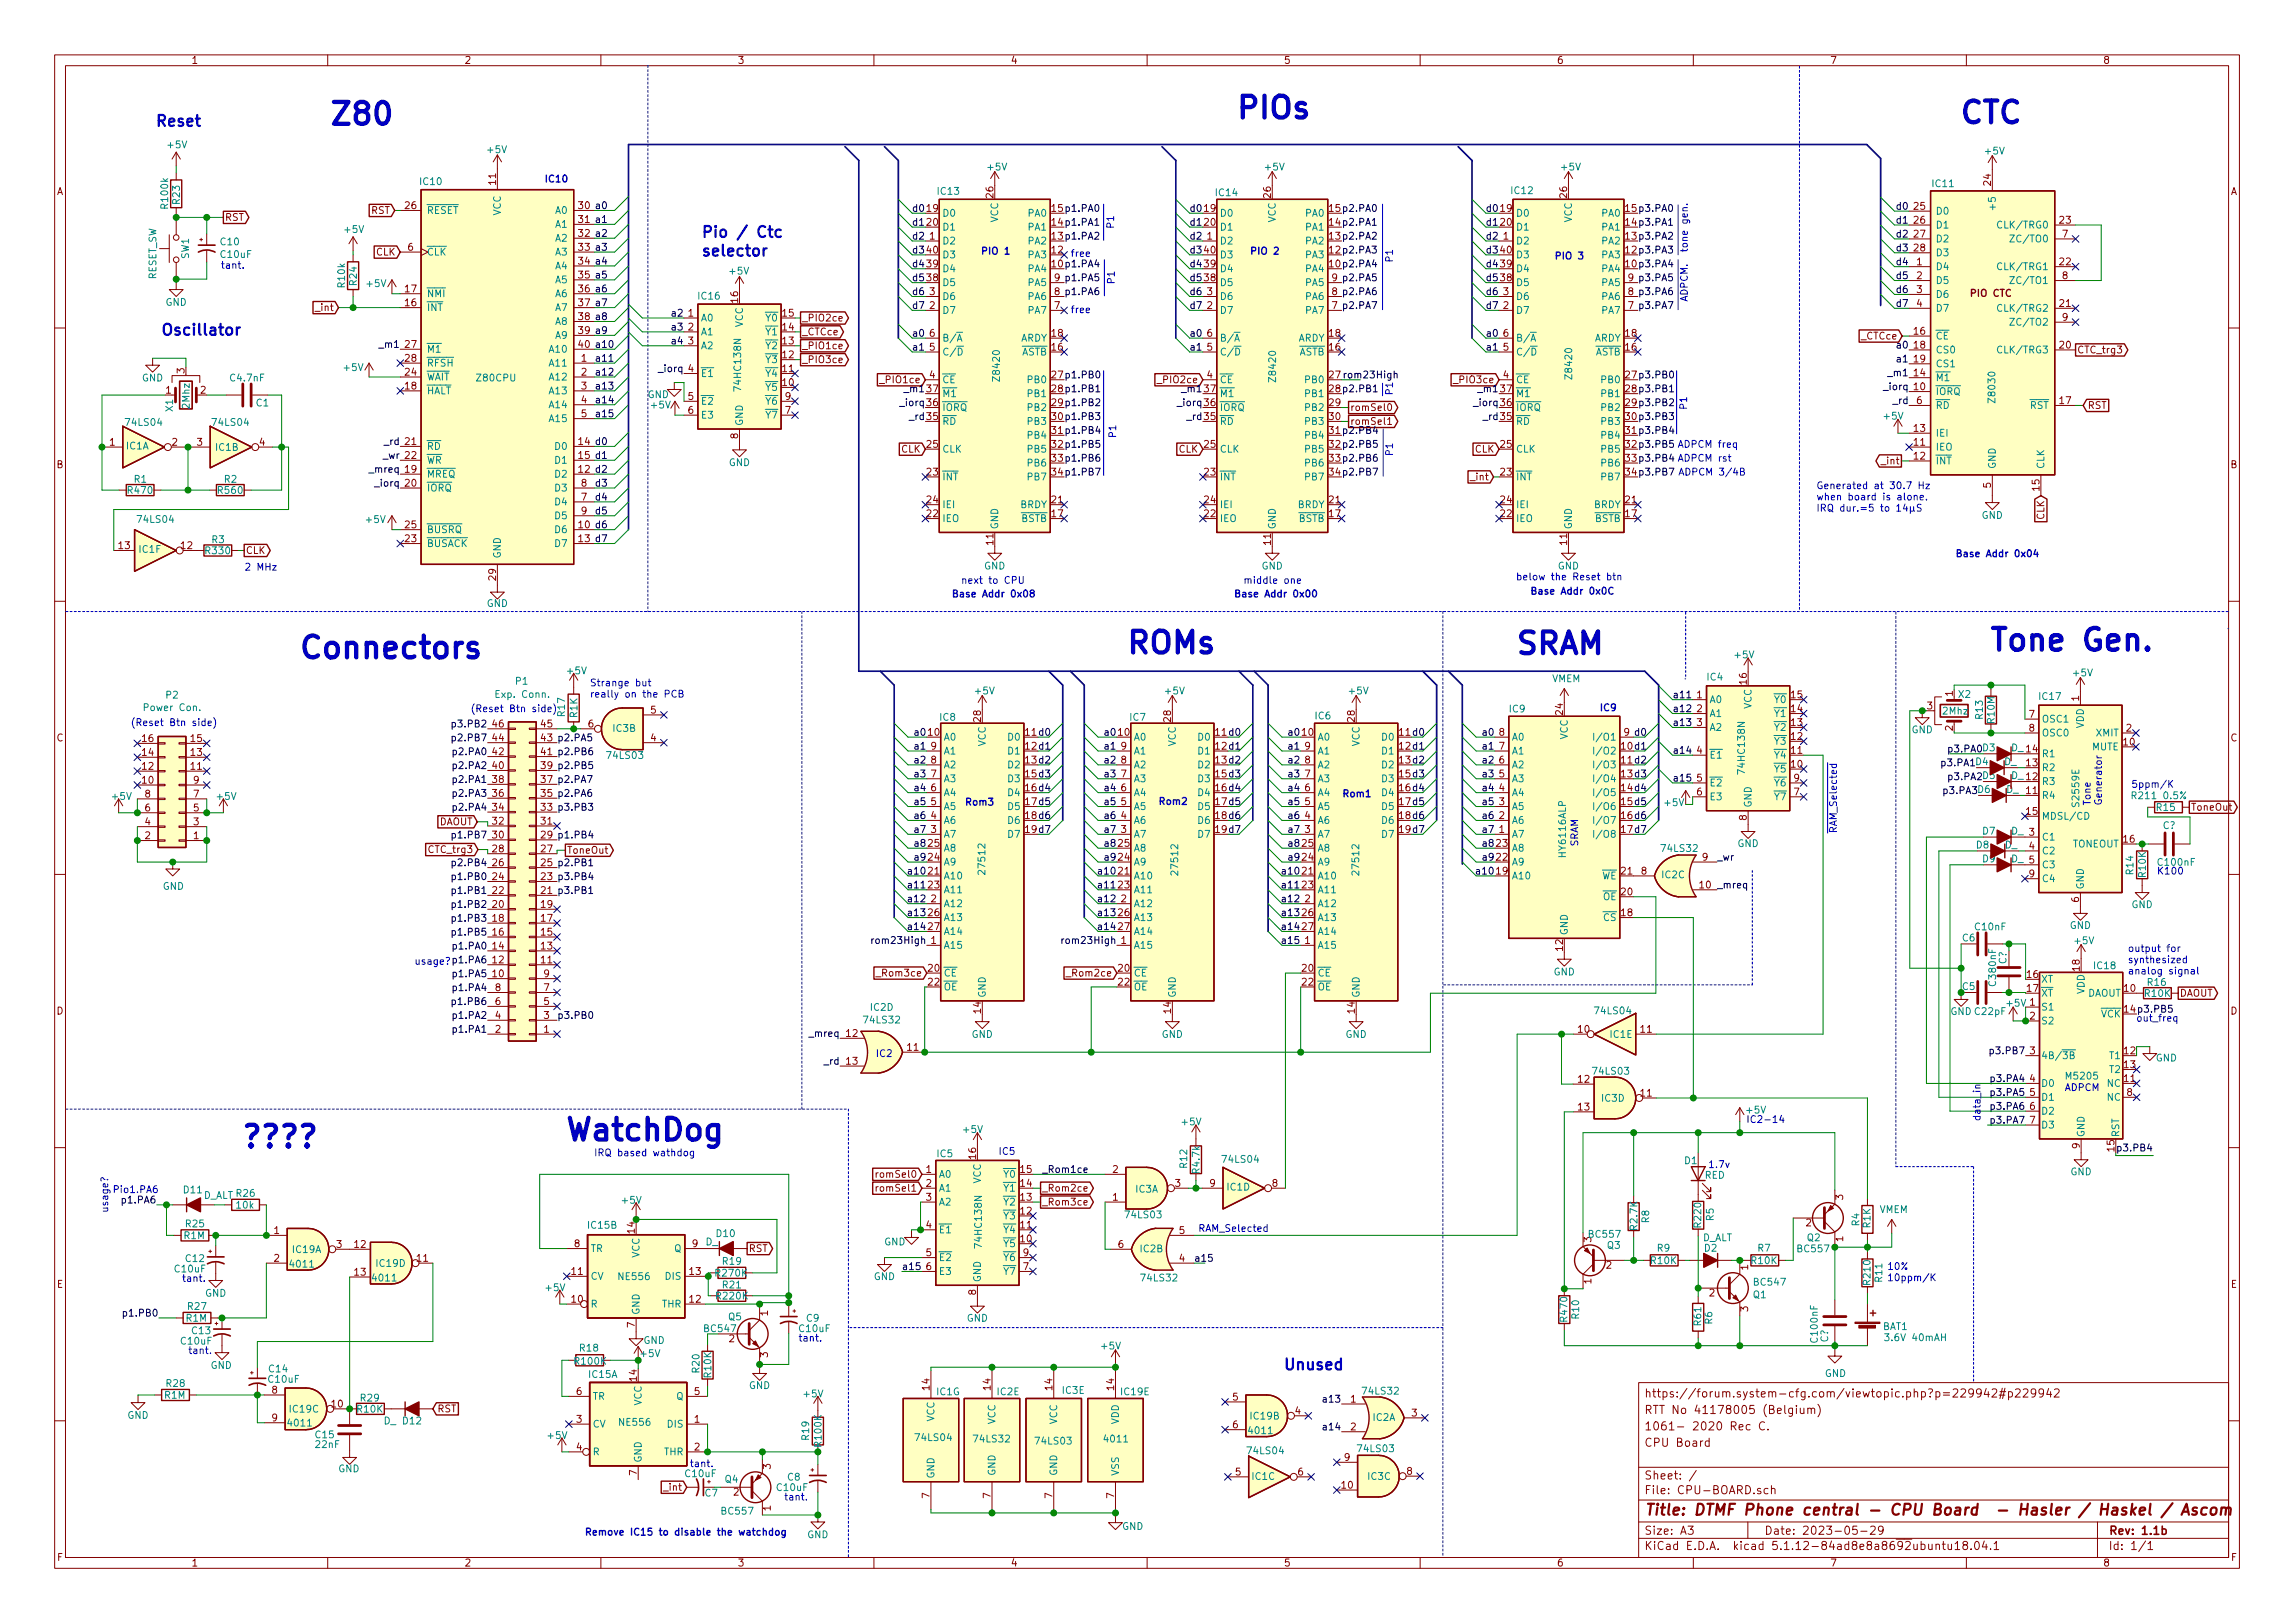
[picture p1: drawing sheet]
<svg xmlns="http://www.w3.org/2000/svg" width="420mm" height="297mm" viewBox="0 0 420 297" stroke-linecap="round" stroke-linejoin="round" font-family="sans-serif">
<defs><g id="words">
<g font-size="5.6" fill="#0000c2">
<text x="60.1" y="22.8">Z80</text>
<text x="226.1" y="21.7">PIOs</text>
<text x="358.5" y="22.6">CTC</text>
<text x="206" y="119.6">ROMs</text>
<text x="277.2" y="119.7">SRAM</text>
<text x="364" y="119.1">Tone Gen.</text>
<text x="54.5" y="120.5">Connectors</text>
<text x="103.3" y="208.8">WatchDog</text>
<text x="43.9" y="210">????</text>
</g>
<g font-size="2.8" fill="#0000c2">
<text x="28.3" y="23.2">Reset</text>
<text x="128.3" y="43.5">Pio / Ctc</text>
<text x="128.3" y="46.9">selector</text>
<text x="29.3" y="61.4">Oscillator</text>
<text x="234.8" y="250.7">Unused</text>
</g>
<text font-size="2.8" fill="#840000" x="301" y="277.3">Title: DTMF Phone central - CPU Board - Hasler / Haskel / Ascom</text>
<g font-size="2.1" fill="#840000">
<text x="301" y="255.8">https://forum.system-cfg.com/viewtopic.php?p=229942#p229942</text>
<text x="301" y="261.8">1061- 2020 Rec C.</text>
<text x="301" y="258.8">RTT No 41178005 (Belgium)</text>
<text x="301" y="264.8">CPU Board</text>
<text x="301" y="273.5">File: CPU-BOARD.sch</text>
<text x="301" y="270.8">Sheet: /</text>
<text x="301" y="280.9">Size: A3</text>
<text x="323" y="280.9">Date: 2023-05-29</text>
<text x="386" y="280.9">Rev: 1.1b</text>
<text x="301" y="283.7">KiCad E.D.A. kicad 5.1.12-84ad8e8a8692ubuntu18.04.1</text>
<text x="386" y="283.7">Id: 1/1</text>
</g>
<g font-size="1.8" fill="#840000">
<text x="35" y="11.7">1</text>
<text x="85" y="11.7">2</text>
<text x="135" y="11.7">3</text>
<text x="185" y="11.7">4</text>
<text x="235" y="11.7">5</text>
<text x="285" y="11.7">6</text>
<text x="335" y="11.7">7</text>
<text x="385" y="11.7">8</text>
<text x="10.4" y="35.7">A</text>
<text x="90.8" y="33.8" transform="rotate(-90 90.8 33.8)">11</text>
<text x="364.5" y="33.9" transform="rotate(-90 364.5 33.9)">24</text>
<text x="408.4" y="35.7">A</text>
<text x="41.1" y="40.4">RST</text>
<text x="67.9" y="39.2">RST</text>
<text x="74.2" y="38.3">26</text>
<text x="169.7" y="38.8">19</text>
<text x="169.7" y="41.3">20</text>
<text x="181.9" y="36.2" transform="rotate(-90 181.9 36.2)">26</text>
<text x="220.5" y="38.8">19</text>
<text x="220.5" y="41.3">20</text>
<text x="232.7" y="36.2" transform="rotate(-90 232.7 36.2)">26</text>
<text x="274.8" y="38.8">19</text>
<text x="274.8" y="41.3">20</text>
<text x="286.9" y="36.2" transform="rotate(-90 286.9 36.2)">26</text>
<text x="350.4" y="38.4">25</text>
<text x="350.4" y="40.9">26</text>
<text x="377.1" y="40.9">23</text>
<text x="68.9" y="46.8">CLK</text>
<text x="74.7" y="45.9">6</text>
<text x="169.7" y="46.4">40</text>
<text x="170.2" y="43.9">1</text>
<text x="192.6" y="46.4">12</text>
<text x="220.5" y="46.4">40</text>
<text x="221" y="43.9">1</text>
<text x="274.8" y="46.4">40</text>
<text x="275.2" y="43.9">1</text>
<text x="350.4" y="43.5">27</text>
<text x="350.4" y="46">28</text>
<text x="377.6" y="43.5">7</text>
<text x="74.2" y="53.5">17</text>
<text x="169.7" y="51.5">38</text>
<text x="169.7" y="48.9">39</text>
<text x="220.5" y="51.5">38</text>
<text x="220.5" y="48.9">39</text>
<text x="274.8" y="51.5">38</text>
<text x="274.8" y="48.9">39</text>
<text x="350.9" y="48.6">1</text>
<text x="350.9" y="51.1">2</text>
<text x="350.9" y="53.6">3</text>
<text x="377.1" y="48.6">22</text>
<text x="377.6" y="51.1">8</text>
<text x="58" y="56.9">_int</text>
<text x="74.2" y="56">16</text>
<text x="126" y="57.9">1</text>
<text x="135.1" y="55.4" transform="rotate(-90 135.1 55.4)">16</text>
<text x="143.3" y="57.9">15</text>
<text x="146.8" y="58.8">_PIO2ce</text>
<text x="170.2" y="56.6">2</text>
<text x="170.2" y="54">3</text>
<text x="193.1" y="56.6">7</text>
<text x="221" y="56.6">2</text>
<text x="221" y="54">3</text>
<text x="275.2" y="56.6">2</text>
<text x="275.2" y="54">3</text>
<text x="350.9" y="56.2">4</text>
<text x="360.9" y="54.3">PIO CTC</text>
<text x="377.1" y="56.2">21</text>
<text x="377.6" y="58.7">9</text>
<text x="74.2" y="63.7">27</text>
<text x="126" y="60.5">2</text>
<text x="126" y="63">3</text>
<text x="143.3" y="65.6">12</text>
<text x="143.3" y="63">13</text>
<text x="143.3" y="60.5">14</text>
<text x="146.8" y="63.9">_PIO1ce</text>
<text x="146.8" y="61.4">_CTCce</text>
<text x="170.2" y="64.2">5</text>
<text x="170.2" y="61.6">6</text>
<text x="192.6" y="64.2">16</text>
<text x="192.6" y="61.6">18</text>
<text x="221" y="64.2">5</text>
<text x="221" y="61.6">6</text>
<text x="243.4" y="64.2">16</text>
<text x="243.4" y="61.6">18</text>
<text x="275.2" y="64.2">5</text>
<text x="275.2" y="61.6">6</text>
<text x="297.6" y="64.2">16</text>
<text x="297.6" y="61.6">18</text>
<text x="340.9" y="62.1">_CTCce</text>
<text x="350.4" y="61.3">16</text>
<text x="350.4" y="63.8">18</text>
<text x="377.1" y="63.8">20</text>
<text x="380.2" y="64.7">CTC_trg3</text>
<text x="33.8" y="68.3" transform="rotate(-90 33.8 68.3)">3</text>
<text x="74.2" y="71.3">18</text>
<text x="74.2" y="68.7">24</text>
<text x="74.2" y="66.2">28</text>
<text x="106.5" y="66.2">1</text>
<text x="106.5" y="68.7">2</text>
<text x="106.5" y="71.3">3</text>
<text x="143.3" y="70.6">10</text>
<text x="143.3" y="68.1">11</text>
<text x="146.8" y="66.5">_PIO3ce</text>
<text x="161.6" y="70.1">_PIO1ce</text>
<text x="169.7" y="71.8">37</text>
<text x="170.2" y="69.3">4</text>
<text x="212.4" y="70.1">_PIO2ce</text>
<text x="220.5" y="71.8">37</text>
<text x="221" y="69.3">4</text>
<text x="266.7" y="70.1">_PIO3ce</text>
<text x="274.8" y="71.8">37</text>
<text x="275.2" y="69.3">4</text>
<text x="350.4" y="71.4">10</text>
<text x="350.4" y="68.9">14</text>
<text x="350.4" y="66.3">19</text>
<text x="30.4" y="72">1</text>
<text x="36.7" y="72">2</text>
<text x="106.5" y="73.8">4</text>
<text x="106.5" y="76.4">5</text>
<text x="126" y="73.2">5</text>
<text x="126" y="75.7">6</text>
<text x="143.8" y="75.7">7</text>
<text x="143.8" y="73.2">9</text>
<text x="243.4" y="74.3">29</text>
<text x="243.4" y="76.9">30</text>
<text x="247.1" y="77.8">romSel1</text>
<text x="247.1" y="75.2">romSel0</text>
<text x="350.9" y="74">6</text>
<text x="377.1" y="74">17</text>
<text x="382.2" y="74.8">RST</text>
<text x="20.1" y="81.6">1</text>
<text x="31.5" y="81.6">2</text>
<text x="36.1" y="81.6">3</text>
<text x="47.5" y="81.6">4</text>
<text x="135.1" y="80.3" transform="rotate(-90 135.1 80.3)">8</text>
<text x="165" y="82.8">CLK</text>
<text x="169.7" y="82">25</text>
<text x="215.8" y="82.8">CLK</text>
<text x="220.5" y="82">25</text>
<text x="270" y="82.8">CLK</text>
<text x="274.8" y="82">25</text>
<text x="350.4" y="81.6">11</text>
<text x="350.4" y="79">13</text>
<text x="10.4" y="85.7">B</text>
<text x="74.2" y="89.1">20</text>
<text x="106.5" y="89.1">8</text>
<text x="169.7" y="87">23</text>
<text x="220.5" y="87">23</text>
<text x="269.5" y="87.9">_int</text>
<text x="274.8" y="87">23</text>
<text x="344.7" y="85">_int</text>
<text x="350.4" y="84.1">12</text>
<text x="364.5" y="89.3" transform="rotate(-90 364.5 89.3)">5</text>
<text x="373.4" y="89.8" transform="rotate(-90 373.4 89.8)">15</text>
<text x="408.4" y="85.7">B</text>
<text x="106.5" y="91.6">7</text>
<text x="106.5" y="94.1">9</text>
<text x="169.7" y="94.7">22</text>
<text x="169.7" y="92.1">24</text>
<text x="192.6" y="94.7">17</text>
<text x="192.6" y="92.1">21</text>
<text x="220.5" y="94.7">22</text>
<text x="220.5" y="92.1">24</text>
<text x="243.4" y="94.7">17</text>
<text x="243.4" y="92.1">21</text>
<text x="274.8" y="94.7">22</text>
<text x="274.8" y="92.1">24</text>
<text x="297.6" y="94.7">17</text>
<text x="297.6" y="92.1">21</text>
<text x="374.3" y="95.1" transform="rotate(-90 374.3 95.1)">CLK</text>
<text x="21.8" y="100.5">13</text>
<text x="33.2" y="100.5">12</text>
<text x="45" y="101.4">CLK</text>
<text x="74.2" y="99.2">23</text>
<text x="74.2" y="96.7">25</text>
<text x="181.9" y="99.7" transform="rotate(-90 181.9 99.7)">11</text>
<text x="232.7" y="99.7" transform="rotate(-90 232.7 99.7)">11</text>
<text x="286.9" y="99.7" transform="rotate(-90 286.9 99.7)">11</text>
<text x="90.8" y="106.2" transform="rotate(-90 90.8 106.2)">29</text>
<text x="319.8" y="125.2" transform="rotate(-90 319.8 125.2)">16</text>
<text x="119.2" y="130.6">5</text>
<text x="286.1" y="130.8" transform="rotate(-90 286.1 130.8)">24</text>
<text x="310.7" y="127.8">1</text>
<text x="310.7" y="130.3">2</text>
<text x="328" y="130.3">14</text>
<text x="328" y="127.8">15</text>
<text x="352.8" y="129.8">3</text>
<text x="357.5" y="127.4" transform="rotate(-90 357.5 127.4)">1</text>
<text x="371.5" y="131.4">7</text>
<text x="380.6" y="128.3" transform="rotate(-90 380.6 128.3)">1</text>
<text x="10.4" y="135.7">C</text>
<text x="26.1" y="135.8">16</text>
<text x="35" y="135.8">15</text>
<text x="90.2" y="135.7">44</text>
<text x="90.2" y="133.1">46</text>
<text x="99.1" y="133.1">45</text>
<text x="107.7" y="133.1">6</text>
<text x="119.2" y="135.7">4</text>
<text x="170.5" y="137.2">9</text>
<text x="179.6" y="132.1" transform="rotate(-90 179.6 132.1)">28</text>
<text x="205.3" y="137.2">9</text>
<text x="214.4" y="132.1" transform="rotate(-90 214.4 132.1)">28</text>
<text x="238.9" y="137.2">9</text>
<text x="248" y="132.1" transform="rotate(-90 248 132.1)">28</text>
<text x="274.5" y="137.2">7</text>
<text x="274.5" y="134.7">8</text>
<text x="310.7" y="132.9">3</text>
<text x="310.7" y="138">4</text>
<text x="328" y="138">11</text>
<text x="328" y="135.4">12</text>
<text x="328" y="132.9">13</text>
<text x="368.2" y="137.5">D_ 14</text>
<text x="371.5" y="133.9">8</text>
<text x="388.8" y="136.4">10</text>
<text x="389.3" y="133.9">2</text>
<text x="408.4" y="135.7">C</text>
<text x="26.1" y="143.4">10</text>
<text x="26.1" y="140.9">12</text>
<text x="26.1" y="138.3">14</text>
<text x="35" y="140.9">11</text>
<text x="35" y="138.3">13</text>
<text x="35.5" y="143.4">9</text>
<text x="90.2" y="143.3">38</text>
<text x="90.2" y="140.8">40</text>
<text x="90.2" y="138.2">42</text>
<text x="170.5" y="142.3">7</text>
<text x="170.5" y="139.7">8</text>
<text x="205.3" y="142.3">7</text>
<text x="205.3" y="139.7">8</text>
<text x="238.9" y="142.3">7</text>
<text x="238.9" y="139.7">8</text>
<text x="274.5" y="142.3">5</text>
<text x="274.5" y="139.7">6</text>
<text x="310.7" y="143">5</text>
<text x="328" y="140.5">10</text>
<text x="328.4" y="143">9</text>
<text x="368.2" y="142.6">D_ 12</text>
<text x="371" y="140.2">13</text>
<text x="26.6" y="148.5">6</text>
<text x="26.6" y="146">8</text>
<text x="35.5" y="148.5">5</text>
<text x="35.5" y="146">7</text>
<text x="90.2" y="148.4">34</text>
<text x="90.2" y="145.8">36</text>
<text x="170.5" y="149.9">4</text>
<text x="170.5" y="147.4">5</text>
<text x="170.5" y="144.8">6</text>
<text x="205.3" y="149.9">4</text>
<text x="205.3" y="147.4">5</text>
<text x="205.3" y="144.8">6</text>
<text x="238.9" y="149.9">4</text>
<text x="238.9" y="147.4">5</text>
<text x="238.9" y="144.8">6</text>
<text x="274.5" y="149.9">2</text>
<text x="274.5" y="147.4">3</text>
<text x="274.5" y="144.8">4</text>
<text x="310.7" y="145.6">6</text>
<text x="328.4" y="145.6">7</text>
<text x="371" y="145.3">11</text>
<text x="371" y="149.1">15</text>
<text x="401.1" y="148.4">ToneOut</text>
<text x="26.6" y="153.6">2</text>
<text x="26.6" y="151">4</text>
<text x="35.5" y="153.6">1</text>
<text x="35.5" y="151">3</text>
<text x="80.3" y="151">DAOUT</text>
<text x="90.2" y="156">28</text>
<text x="90.2" y="153.5">30</text>
<text x="90.2" y="150.9">32</text>
<text x="99.1" y="156">27</text>
<text x="99.1" y="150.9">31</text>
<text x="170.5" y="152.4">3</text>
<text x="205.3" y="152.4">3</text>
<text x="238.9" y="152.4">3</text>
<text x="274.5" y="152.4">1</text>
<text x="319.8" y="150.1" transform="rotate(-90 319.8 150.1)">8</text>
<text x="368.2" y="152.7">D_ 3</text>
<text x="371.5" y="155.5">4</text>
<text x="388.8" y="154.2">16</text>
<text x="78.8" y="156.1">CTC_trg3</text>
<text x="90.2" y="161.1">24</text>
<text x="90.2" y="158.5">26</text>
<text x="103.8" y="156.2">ToneOut</text>
<text x="170" y="160.1">21</text>
<text x="204.8" y="160.1">21</text>
<text x="238.4" y="160.1">21</text>
<text x="274" y="160.1">19</text>
<text x="296.8" y="160.1">21</text>
<text x="300.5" y="160.1">8</text>
<text x="311.7" y="157.5">9</text>
<text x="368.2" y="157.8">D_ 5</text>
<text x="371.5" y="160.6">9</text>
<text x="90.2" y="166.2">20</text>
<text x="90.2" y="163.6">22</text>
<text x="99.1" y="166.2">19</text>
<text x="170" y="162.6">23</text>
<text x="170" y="167.7">26</text>
<text x="170.5" y="165.1">2</text>
<text x="204.8" y="162.6">23</text>
<text x="204.8" y="167.7">26</text>
<text x="205.3" y="165.1">2</text>
<text x="238.4" y="162.6">23</text>
<text x="238.4" y="167.7">26</text>
<text x="238.9" y="165.1">2</text>
<text x="296.8" y="167.7">18</text>
<text x="296.8" y="163.9">20</text>
<text x="380.6" y="165.1" transform="rotate(-90 380.6 165.1)">6</text>
<text x="90.2" y="173.8">14</text>
<text x="90.2" y="171.2">16</text>
<text x="90.2" y="168.7">18</text>
<text x="99.1" y="173.8">13</text>
<text x="99.1" y="171.2">15</text>
<text x="99.1" y="168.7">17</text>
<text x="170" y="170.2">27</text>
<text x="170.5" y="172.8">1</text>
<text x="204.8" y="170.2">27</text>
<text x="205.3" y="172.8">1</text>
<text x="238.4" y="170.2">27</text>
<text x="238.9" y="172.8">1</text>
<text x="286.1" y="174" transform="rotate(-90 286.1 174)">12</text>
<text x="90.2" y="178.9">10</text>
<text x="90.2" y="176.3">12</text>
<text x="99.1" y="176.3">11</text>
<text x="99.6" y="178.9">9</text>
<text x="161" y="178.7">_Rom3ce</text>
<text x="170" y="177.8">20</text>
<text x="195.8" y="178.7">_Rom2ce</text>
<text x="204.8" y="177.8">20</text>
<text x="238.4" y="177.8">20</text>
<text x="371.1" y="179">16</text>
<text x="380.7" y="177.7" transform="rotate(-90 380.7 177.7)">18</text>
<text x="10.4" y="185.7">D</text>
<text x="90.7" y="183.9">6</text>
<text x="90.7" y="181.4">8</text>
<text x="99.6" y="183.9">5</text>
<text x="99.6" y="181.4">7</text>
<text x="170" y="180.4">22</text>
<text x="179.6" y="185.4" transform="rotate(-90 179.6 185.4)">14</text>
<text x="204.8" y="180.4">22</text>
<text x="214.4" y="185.4" transform="rotate(-90 214.4 185.4)">14</text>
<text x="238.4" y="180.4">22</text>
<text x="248" y="185.4" transform="rotate(-90 248 185.4)">14</text>
<text x="388.9" y="181.5">10</text>
<text x="399" y="182.4">DAOUT</text>
<text x="408.4" y="185.7">D</text>
<text x="90.7" y="189">2</text>
<text x="90.7" y="186.5">4</text>
<text x="99.6" y="189">1</text>
<text x="99.6" y="186.5">3</text>
<text x="155" y="189.8">12</text>
<text x="289" y="189">10</text>
<text x="300.4" y="189">11</text>
<text x="371.6" y="186.6">2</text>
<text x="155" y="194.9">13</text>
<text x="166.2" y="192.3">11</text>
<text x="371.6" y="192.9">3</text>
<text x="388.9" y="195.5">13</text>
<text x="289" y="198.2">12</text>
<text x="289" y="203.2">13</text>
<text x="300.4" y="200.7">11</text>
<text x="371.6" y="198">4</text>
<text x="371.6" y="200.6">5</text>
<text x="371.6" y="203.1">6</text>
<text x="388.9" y="198">11</text>
<text x="389.4" y="200.6">8</text>
<text x="371.6" y="205.6">7</text>
<text x="161" y="215.6">romSel0</text>
<text x="169.6" y="214.7">1</text>
<text x="178.7" y="212.1" transform="rotate(-90 178.7 212.1)">16</text>
<text x="186.9" y="214.7">15</text>
<text x="203.7" y="214.7">2</text>
<text x="380.7" y="210.2" transform="rotate(-90 380.7 210.2)">9</text>
<text x="161" y="218.1">romSel1</text>
<text x="169.6" y="217.2">2</text>
<text x="169.6" y="219.7">3</text>
<text x="186.9" y="219.7">13</text>
<text x="186.9" y="217.2">14</text>
<text x="190.8" y="220.6">_Rom3ce</text>
<text x="190.8" y="218.1">_Rom2ce</text>
<text x="203.7" y="219.7">1</text>
<text x="215.2" y="217.2">3</text>
<text x="221.5" y="217.2">9</text>
<text x="232.9" y="217.2">8</text>
<text x="337.4" y="219.6" transform="rotate(-90 337.4 219.6)">3</text>
<text x="50.2" y="225.8">1</text>
<text x="169.6" y="224.8">4</text>
<text x="186.9" y="227.4">10</text>
<text x="186.9" y="224.8">11</text>
<text x="186.9" y="222.3">12</text>
<text x="215.9" y="225.8">5</text>
<text x="291.3" y="227.3" transform="rotate(-90 291.3 227.3)">3</text>
<text x="330.7" y="224.4">2</text>
<text x="337.4" y="227.2" transform="rotate(-90 337.4 227.2)">1</text>
<text x="50.2" y="230.9">2</text>
<text x="61.6" y="228.4">3</text>
<text x="64.9" y="228.4">12</text>
<text x="64.9" y="233.5">13</text>
<text x="76.4" y="230.9">11</text>
<text x="104.7" y="233.3">11</text>
<text x="105.2" y="228.3">8</text>
<text x="126.3" y="233.3">13</text>
<text x="126.8" y="228.3">9</text>
<text x="137" y="229.1">RST</text>
<text x="169.6" y="229.9">5</text>
<text x="169.6" y="232.4">6</text>
<text x="187.4" y="232.4">7</text>
<text x="187.4" y="229.9">9</text>
<text x="204.7" y="228.4">6</text>
<text x="215.9" y="230.9">4</text>
<text x="294.1" y="232.2">2</text>
<text x="320" y="232.4" transform="rotate(-90 320 232.4)">1</text>
<text x="10.4" y="235.7">E</text>
<text x="104.7" y="238.4">10</text>
<text x="126.3" y="238.4">12</text>
<text x="178.7" y="237" transform="rotate(-90 178.7 237)">8</text>
<text x="291.3" y="235" transform="rotate(-90 291.3 235)">1</text>
<text x="313" y="237.3">2</text>
<text x="408.4" y="235.7">E</text>
<text x="116.2" y="243" transform="rotate(-90 116.2 243)">7</text>
<text x="133.5" y="245.7">2</text>
<text x="140.6" y="240.8" transform="rotate(-90 140.6 240.8)">1</text>
<text x="320" y="240" transform="rotate(-90 320 240)">3</text>
<text x="140.6" y="248.4" transform="rotate(-90 140.6 248.4)">3</text>
<text x="49.8" y="255.1">8</text>
<text x="60.8" y="257.6">10</text>
<text x="105.6" y="255.3">6</text>
<text x="116.6" y="252.7" transform="rotate(-90 116.6 252.7)">14</text>
<text x="127.2" y="255.3">5</text>
<text x="170.2" y="254.4" transform="rotate(-90 170.2 254.4)">14</text>
<text x="181.4" y="254.4" transform="rotate(-90 181.4 254.4)">14</text>
<text x="192.7" y="254.4" transform="rotate(-90 192.7 254.4)">14</text>
<text x="204" y="254.4" transform="rotate(-90 204 254.4)">14</text>
<text x="225.7" y="256.3">5</text>
<text x="247.3" y="256.7">1</text>
<text x="49.8" y="260.1">9</text>
<text x="80" y="258.5">RST</text>
<text x="105.6" y="260.4">3</text>
<text x="127.2" y="260.4">1</text>
<text x="225.7" y="261.4">6</text>
<text x="237.1" y="258.9">4</text>
<text x="247.3" y="261.8">2</text>
<text x="258.5" y="259.2">3</text>
<text x="105.6" y="265.5">4</text>
<text x="127.2" y="265.5">2</text>
<text x="141.1" y="268.9" transform="rotate(-90 141.1 268.9)">3</text>
<text x="246.2" y="267.4">9</text>
<text x="257.6" y="269.9">8</text>
<text x="116.6" y="270" transform="rotate(-90 116.6 270)">7</text>
<text x="121.8" y="272.8">_int</text>
<text x="134.3" y="273.7">2</text>
<text x="170.2" y="274.2" transform="rotate(-90 170.2 274.2)">7</text>
<text x="181.4" y="274.2" transform="rotate(-90 181.4 274.2)">7</text>
<text x="192.7" y="274.2" transform="rotate(-90 192.7 274.2)">7</text>
<text x="204" y="274.2" transform="rotate(-90 204 274.2)">7</text>
<text x="226.2" y="270">5</text>
<text x="237.6" y="270">6</text>
<text x="245.7" y="272.5">10</text>
<text x="141.1" y="276.5" transform="rotate(-90 141.1 276.5)">1</text>
<text x="10.5" y="285.7">F</text>
<text x="35" y="286.7">1</text>
<text x="85" y="286.7">2</text>
<text x="135" y="286.7">3</text>
<text x="185" y="286.7">4</text>
<text x="235" y="286.7">5</text>
<text x="285" y="286.7">6</text>
<text x="335" y="286.7">7</text>
<text x="385" y="286.7">8</text>
<text x="408.5" y="285.7">F</text>
</g>
<g font-size="1.8" fill="#008484">
<text x="30.8" y="27.1">+5V</text>
<text x="89.3" y="28">+5V</text>
<text x="363.5" y="28.3">+5V</text>
<text x="77" y="33.9">IC10</text>
<text x="171.8" y="35.6">IC13</text>
<text x="180.9" y="31.2">+5V</text>
<text x="222.7" y="35.9">IC14</text>
<text x="231.7" y="31.2">+5V</text>
<text x="276.8" y="35.5">IC12</text>
<text x="285.9" y="31.2">+5V</text>
<text x="353.9" y="34.3">IC11</text>
<text x="30.8" y="38" transform="rotate(-90 30.8 38)">R100k</text>
<text x="32.9" y="37.3" transform="rotate(-90 32.9 37.3)">R23</text>
<text x="78.1" y="39.2">RESET</text>
<text x="91.7" y="39.5" transform="rotate(-90 91.7 39.5)">VCC</text>
<text x="101.8" y="39.2">A0</text>
<text x="101.8" y="41.7">A1</text>
<text x="172.5" y="39.7">D0</text>
<text x="182.8" y="40.7" transform="rotate(-90 182.8 40.7)">VCC</text>
<text x="188.3" y="39.7">PA0</text>
<text x="223.3" y="39.7">D0</text>
<text x="233.6" y="40.7" transform="rotate(-90 233.6 40.7)">VCC</text>
<text x="239.1" y="39.7">PA0</text>
<text x="277.5" y="39.7">D0</text>
<text x="287.8" y="40.7" transform="rotate(-90 287.8 40.7)">VCC</text>
<text x="293.4" y="39.7">PA0</text>
<text x="354.3" y="39.3">D0</text>
<text x="354.3" y="41.8">D1</text>
<text x="365.4" y="37.9" transform="rotate(-90 365.4 37.9)">+5</text>
<text x="366.3" y="41.8">CLK/TRG0</text>
<text x="34.6" y="47.4" transform="rotate(-90 34.6 47.4)">SW1</text>
<text x="40.4" y="44.9">C10</text>
<text x="40.5" y="47.2">C10uF</text>
<text x="63.2" y="42.6">+5V</text>
<text x="78.1" y="46.8">CLK</text>
<text x="101.8" y="44.2">A2</text>
<text x="101.8" y="46.8">A3</text>
<text x="172.5" y="44.7">D2</text>
<text x="172.5" y="42.2">D1</text>
<text x="172.5" y="47.3">D3</text>
<text x="188.3" y="47.3">PA3</text>
<text x="188.3" y="44.7">PA2</text>
<text x="188.3" y="42.2">PA1</text>
<text x="223.3" y="44.7">D2</text>
<text x="223.3" y="42.2">D1</text>
<text x="223.3" y="47.3">D3</text>
<text x="239.1" y="47.3">PA3</text>
<text x="239.1" y="44.7">PA2</text>
<text x="239.1" y="42.2">PA1</text>
<text x="277.5" y="44.7">D2</text>
<text x="277.5" y="42.2">D1</text>
<text x="277.5" y="47.3">D3</text>
<text x="293.4" y="47.3">PA3</text>
<text x="293.4" y="44.7">PA2</text>
<text x="293.4" y="42.2">PA1</text>
<text x="354.3" y="44.4">D2</text>
<text x="354.3" y="46.9">D3</text>
<text x="368.9" y="44.4">ZC/TO0</text>
<text x="28.6" y="51.3" transform="rotate(-90 28.6 51.3)">RESET_SW</text>
<text x="63.2" y="52.6" transform="rotate(-90 63.2 52.6)">R10k</text>
<text x="65.3" y="52.2" transform="rotate(-90 65.3 52.2)">R24</text>
<text x="67.2" y="52.5">+5V</text>
<text x="101.8" y="49.3">A4</text>
<text x="101.8" y="51.9">A5</text>
<text x="133.7" y="50.3">+5V</text>
<text x="172.5" y="52.4">D5</text>
<text x="172.5" y="49.8">D4</text>
<text x="188.3" y="49.8">PA4</text>
<text x="188.3" y="52.4">PA5</text>
<text x="223.3" y="52.4">D5</text>
<text x="223.3" y="49.8">D4</text>
<text x="239.1" y="49.8">PA4</text>
<text x="239.1" y="52.4">PA5</text>
<text x="277.5" y="52.4">D5</text>
<text x="277.5" y="49.8">D4</text>
<text x="293.4" y="49.8">PA4</text>
<text x="293.4" y="52.4">PA5</text>
<text x="354.3" y="49.4">D4</text>
<text x="354.3" y="52">D5</text>
<text x="366.3" y="49.4">CLK/TRG1</text>
<text x="368.9" y="52">ZC/TO1</text>
<text x="30.3" y="56">GND</text>
<text x="78.1" y="56.9">INT</text>
<text x="78.1" y="54.4">NMI</text>
<text x="101.8" y="54.4">A6</text>
<text x="101.8" y="56.9">A7</text>
<text x="101.8" y="59.5">A8</text>
<text x="127.9" y="54.8">IC16</text>
<text x="128.3" y="58.8">A0</text>
<text x="136" y="59.9" transform="rotate(-90 136 59.9)">VCC</text>
<text x="140.3" y="58.8">Y0</text>
<text x="172.5" y="57.4">D7</text>
<text x="172.5" y="54.9">D6</text>
<text x="188.3" y="57.4">PA7</text>
<text x="188.3" y="54.9">PA6</text>
<text x="223.3" y="57.4">D7</text>
<text x="223.3" y="54.9">D6</text>
<text x="239.1" y="57.4">PA7</text>
<text x="239.1" y="54.9">PA6</text>
<text x="277.5" y="57.4">D7</text>
<text x="277.5" y="54.9">D6</text>
<text x="293.4" y="57.4">PA7</text>
<text x="293.4" y="54.9">PA6</text>
<text x="354.3" y="54.5">D6</text>
<text x="354.3" y="57.1">D7</text>
<text x="366.3" y="57.1">CLK/TRG2</text>
<text x="368.9" y="59.6">ZC/TO2</text>
<text x="78.1" y="64.6">M1</text>
<text x="100.8" y="64.6">A10</text>
<text x="101.8" y="62">A9</text>
<text x="128.3" y="61.4">A1</text>
<text x="128.3" y="63.9">A2</text>
<text x="140.3" y="63.9">Y2</text>
<text x="140.3" y="61.4">Y1</text>
<text x="172.5" y="65.1">C/D</text>
<text x="172.5" y="62.5">B/A</text>
<text x="186.8" y="62.5">ARDY</text>
<text x="186.9" y="65.1">ASTB</text>
<text x="223.3" y="65.1">C/D</text>
<text x="223.3" y="62.5">B/A</text>
<text x="237.6" y="62.5">ARDY</text>
<text x="237.7" y="65.1">ASTB</text>
<text x="277.5" y="65.1">C/D</text>
<text x="277.5" y="62.5">B/A</text>
<text x="291.8" y="62.5">ARDY</text>
<text x="292" y="65.1">ASTB</text>
<text x="354.3" y="62.1">CE</text>
<text x="354.3" y="64.7">CS0</text>
<text x="366.3" y="64.7">CLK/TRG3</text>
<text x="26" y="69.8">GND</text>
<text x="42.3" y="69.8">C4.7nF</text>
<text x="63" y="67.9">+5V</text>
<text x="78.1" y="69.6">WAIT</text>
<text x="78.1" y="67.1">RFSH</text>
<text x="87.4" y="69.8">Z80CPU</text>
<text x="100.8" y="67.1">A11</text>
<text x="100.8" y="69.6">A12</text>
<text x="128.3" y="69">E1</text>
<text x="135.7" y="71.2" transform="rotate(-90 135.7 71.2)">74HC138N</text>
<text x="140.3" y="71.5">Y5</text>
<text x="140.3" y="69">Y4</text>
<text x="140.3" y="66.5">Y3</text>
<text x="172.5" y="70.1">CE</text>
<text x="183.1" y="69.5" transform="rotate(-90 183.1 69.5)">Z8420</text>
<text x="188.3" y="70.1">PB0</text>
<text x="223.3" y="70.1">CE</text>
<text x="233.6" y="69.6" transform="rotate(-90 233.6 69.6)">Z8420</text>
<text x="239.1" y="70.1">PB0</text>
<text x="277.5" y="70.1">CE</text>
<text x="287.8" y="69.1" transform="rotate(-90 287.8 69.1)">Z8420</text>
<text x="293.4" y="70.1">PB0</text>
<text x="354.3" y="69.8">M1</text>
<text x="354.3" y="67.2">CS1</text>
<text x="23.2" y="77.9">74LS04</text>
<text x="31.7" y="75.3" transform="rotate(-90 31.7 75.3)">X1</text>
<text x="34.7" y="74.7" transform="rotate(-90 34.7 74.7)">2Mhz</text>
<text x="39.1" y="77.9">74LS04</text>
<text x="46.9" y="74.4">C1</text>
<text x="78.1" y="72.2">HALT</text>
<text x="100.8" y="72.2">A13</text>
<text x="100.8" y="74.7">A14</text>
<text x="100.8" y="77.3">A15</text>
<text x="118.6" y="72.9">GND</text>
<text x="119.3" y="74.8">+5V</text>
<text x="128.3" y="74.1">E2</text>
<text x="128.3" y="76.6">E3</text>
<text x="140.3" y="76.6">Y7</text>
<text x="140.3" y="74.1">Y6</text>
<text x="172.5" y="77.8">RD</text>
<text x="172.5" y="75.2">IORQ</text>
<text x="172.5" y="72.7">M1</text>
<text x="188.3" y="72.7">PB1</text>
<text x="188.3" y="75.2">PB2</text>
<text x="188.3" y="77.8">PB3</text>
<text x="223.3" y="77.8">RD</text>
<text x="223.3" y="75.2">IORQ</text>
<text x="223.3" y="72.7">M1</text>
<text x="239.1" y="72.7">PB1</text>
<text x="239.1" y="75.2">PB2</text>
<text x="239.1" y="77.8">PB3</text>
<text x="277.5" y="77.8">RD</text>
<text x="277.5" y="75.2">IORQ</text>
<text x="277.5" y="72.7">M1</text>
<text x="293.4" y="72.7">PB1</text>
<text x="293.4" y="75.2">PB2</text>
<text x="293.4" y="77.8">PB3</text>
<text x="345" y="76.8">+5V</text>
<text x="354.3" y="72.3">IORQ</text>
<text x="354.3" y="74.8">RD</text>
<text x="365.3" y="73.4" transform="rotate(-90 365.3 73.4)">Z8030</text>
<text x="371.6" y="74.8">RST</text>
<text x="23.1" y="82.3">IC1A</text>
<text x="39.5" y="82.5">IC1B</text>
<text x="78.1" y="82.3">RD</text>
<text x="101.8" y="82.3">D0</text>
<text x="136" y="78" transform="rotate(-90 136 78)">GND</text>
<text x="172.5" y="82.8">CLK</text>
<text x="188.3" y="80.3">PB4</text>
<text x="188.3" y="82.8">PB5</text>
<text x="223.3" y="82.8">CLK</text>
<text x="239.1" y="80.3">PB4</text>
<text x="239.1" y="82.8">PB5</text>
<text x="277.5" y="82.8">CLK</text>
<text x="293.4" y="80.3">PB4</text>
<text x="293.4" y="82.8">PB5</text>
<text x="354.3" y="82.5">IEO</text>
<text x="354.3" y="79.9">IEI</text>
<text x="24.6" y="88.4">R1</text>
<text x="41.1" y="88.4">R2</text>
<text x="78.1" y="87.4">MREQ</text>
<text x="78.1" y="90">IORQ</text>
<text x="78.1" y="84.9">WR</text>
<text x="101.8" y="87.4">D2</text>
<text x="101.8" y="84.9">D1</text>
<text x="101.8" y="90">D3</text>
<text x="133.4" y="85.3">GND</text>
<text x="172.5" y="87.9">INT</text>
<text x="188.3" y="85.4">PB6</text>
<text x="188.3" y="87.9">PB7</text>
<text x="223.3" y="87.9">INT</text>
<text x="239.1" y="85.4">PB6</text>
<text x="239.1" y="87.9">PB7</text>
<text x="277.5" y="87.9">INT</text>
<text x="293.4" y="85.4">PB6</text>
<text x="293.4" y="87.9">PB7</text>
<text x="354.3" y="85">INT</text>
<text x="365.4" y="85.9" transform="rotate(-90 365.4 85.9)">GND</text>
<text x="374.3" y="85.9" transform="rotate(-90 374.3 85.9)">CLK</text>
<text x="23.5" y="90.4">R470</text>
<text x="25.3" y="95.7">74LS04</text>
<text x="40" y="90.4">R560</text>
<text x="67.1" y="95.7">+5V</text>
<text x="101.8" y="92.5">D4</text>
<text x="101.8" y="95">D5</text>
<text x="172.5" y="95.5">IEO</text>
<text x="172.5" y="93">IEI</text>
<text x="186.8" y="93">BRDY</text>
<text x="186.9" y="95.5">BSTB</text>
<text x="223.3" y="95.5">IEO</text>
<text x="223.3" y="93">IEI</text>
<text x="237.6" y="93">BRDY</text>
<text x="237.7" y="95.5">BSTB</text>
<text x="277.5" y="95.5">IEO</text>
<text x="277.5" y="93">IEI</text>
<text x="291.8" y="93">BRDY</text>
<text x="292" y="95.5">BSTB</text>
<text x="362.8" y="95">GND</text>
<text x="25.5" y="101.2">IC1F</text>
<text x="37.7" y="101.4">R330</text>
<text x="38.8" y="99.4">R3</text>
<text x="78.1" y="100.1">BUSACK</text>
<text x="78.1" y="97.6">BUSRQ</text>
<text x="101.8" y="97.6">D6</text>
<text x="101.8" y="100.1">D7</text>
<text x="182.8" y="96.9" transform="rotate(-90 182.8 96.9)">GND</text>
<text x="233.6" y="96.9" transform="rotate(-90 233.6 96.9)">GND</text>
<text x="287.8" y="96.9" transform="rotate(-90 287.8 96.9)">GND</text>
<text x="91.7" y="102.3" transform="rotate(-90 91.7 102.3)">GND</text>
<text x="180.2" y="104.2">GND</text>
<text x="231" y="104.2">GND</text>
<text x="285.2" y="104.2">GND</text>
<text x="89.1" y="111.1">GND</text>
<text x="94.4" y="125.3">P1</text>
<text x="103.9" y="123.4">+5V</text>
<text x="284.1" y="124.9">VMEM</text>
<text x="312.6" y="124.5">IC4</text>
<text x="317.7" y="120.5">+5V</text>
<text x="379.7" y="123.8">+5V</text>
<text x="26.6" y="130.1">Power Con.</text>
<text x="30.4" y="127.8">P2</text>
<text x="91" y="127.7">Exp. Conn.</text>
<text x="103.4" y="131.1" transform="rotate(-90 103.4 131.1)">R17</text>
<text x="105.7" y="131.3" transform="rotate(-90 105.7 131.3)">R1K</text>
<text x="172.1" y="131.9">IC8</text>
<text x="178.6" y="127.1">+5V</text>
<text x="206.9" y="131.9">IC7</text>
<text x="213.4" y="127.1">+5V</text>
<text x="240.8" y="131.7">IC6</text>
<text x="247.1" y="127.1">+5V</text>
<text x="276.4" y="130.4">IC9</text>
<text x="312.9" y="128.7">A0</text>
<text x="312.9" y="131.2">A1</text>
<text x="320.7" y="129.8" transform="rotate(-90 320.7 129.8)">VCC</text>
<text x="325" y="131.2">Y1</text>
<text x="325" y="128.7">Y0</text>
<text x="355.8" y="130.8">2Mhz</text>
<text x="358.6" y="127.7">X2</text>
<text x="363" y="131.6" transform="rotate(-90 363 131.6)">R13</text>
<text x="373.4" y="128.1">IC17</text>
<text x="112.3" y="133.9">IC3B</text>
<text x="172.7" y="135.5">A0</text>
<text x="180.5" y="136.6" transform="rotate(-90 180.5 136.6)">VCC</text>
<text x="184.7" y="135.5">D0</text>
<text x="207.5" y="135.5">A0</text>
<text x="215.3" y="136.6" transform="rotate(-90 215.3 136.6)">VCC</text>
<text x="219.5" y="135.5">D0</text>
<text x="241.2" y="135.5">A0</text>
<text x="248.9" y="136.6" transform="rotate(-90 248.9 136.6)">VCC</text>
<text x="253.1" y="135.5">D0</text>
<text x="276.7" y="135.5">A0</text>
<text x="287" y="135.3" transform="rotate(-90 287 135.3)">VCC</text>
<text x="292.7" y="135.5">I/O1</text>
<text x="312.9" y="133.8">A2</text>
<text x="325" y="136.3">Y3</text>
<text x="325" y="133.8">Y2</text>
<text x="350" y="134.2">GND</text>
<text x="365.2" y="132.3" transform="rotate(-90 365.2 132.3)">R10M</text>
<text x="373.8" y="132.2">OSC1</text>
<text x="373.8" y="134.8">OSC0</text>
<text x="381.5" y="133.3" transform="rotate(-90 381.5 133.3)">VDD</text>
<text x="383" y="137.3">MUTE</text>
<text x="383.8" y="134.8">XMIT</text>
<text x="111.3" y="138.9">74LS03</text>
<text x="172.7" y="143.2">A3</text>
<text x="172.7" y="140.6">A2</text>
<text x="172.7" y="138.1">A1</text>
<text x="184.7" y="138.1">D1</text>
<text x="184.7" y="140.6">D2</text>
<text x="184.7" y="143.2">D3</text>
<text x="207.5" y="143.2">A3</text>
<text x="207.5" y="140.6">A2</text>
<text x="207.5" y="138.1">A1</text>
<text x="219.5" y="138.1">D1</text>
<text x="219.5" y="140.6">D2</text>
<text x="219.5" y="143.2">D3</text>
<text x="241.2" y="143.2">A3</text>
<text x="241.2" y="140.6">A2</text>
<text x="241.2" y="138.1">A1</text>
<text x="253.1" y="138.1">D1</text>
<text x="253.1" y="140.6">D2</text>
<text x="253.1" y="143.2">D3</text>
<text x="276.7" y="143.2">A3</text>
<text x="276.7" y="140.6">A2</text>
<text x="276.7" y="138.1">A1</text>
<text x="292.7" y="143.2">I/O4</text>
<text x="312.9" y="138.8">E1</text>
<text x="312.9" y="143.9">E2</text>
<text x="319.5" y="141.3" transform="rotate(-90 319.5 141.3)">74HC138N</text>
<text x="325" y="141.4">Y5</text>
<text x="325" y="138.8">Y4</text>
<text x="325" y="143.9">Y6</text>
<text x="366.9" y="140">D_</text>
<text x="373.8" y="143.7">R3</text>
<text x="373.8" y="141.1">R2</text>
<text x="373.8" y="138.6">R1</text>
<text x="20.6" y="146.4">+5V</text>
<text x="39.8" y="146.4">+5V</text>
<text x="172.7" y="148.2">A5</text>
<text x="172.7" y="145.7">A4</text>
<text x="184.7" y="145.7">D4</text>
<text x="184.7" y="148.2">D5</text>
<text x="207.5" y="148.2">A5</text>
<text x="207.5" y="145.7">A4</text>
<text x="219.5" y="145.7">D4</text>
<text x="219.5" y="148.2">D5</text>
<text x="241.2" y="148.2">A5</text>
<text x="241.2" y="145.7">A4</text>
<text x="253.1" y="145.7">D4</text>
<text x="253.1" y="148.2">D5</text>
<text x="276.7" y="148.2">A5</text>
<text x="276.7" y="145.7">A4</text>
<text x="304.9" y="147.5">+5V</text>
<text x="312.9" y="146.5">E3</text>
<text x="320.7" y="147.9" transform="rotate(-90 320.7 147.9)">GND</text>
<text x="325" y="146.5">Y7</text>
<text x="367.3" y="145.1">D_</text>
<text x="373.8" y="146.2">R4</text>
<text x="380.7" y="147.4" transform="rotate(-90 380.7 147.4)">S2559E</text>
<text x="390.9" y="146.3">R211 0.5%</text>
<text x="394.9" y="148.4">R15</text>
<text x="172.7" y="153.3">A7</text>
<text x="172.7" y="150.8">A6</text>
<text x="172.7" y="155.9">A8</text>
<text x="184.7" y="150.8">D6</text>
<text x="184.7" y="153.3">D7</text>
<text x="207.5" y="153.3">A7</text>
<text x="207.5" y="150.8">A6</text>
<text x="207.5" y="155.9">A8</text>
<text x="219.5" y="150.8">D6</text>
<text x="219.5" y="153.3">D7</text>
<text x="241.2" y="153.3">A7</text>
<text x="241.2" y="150.8">A6</text>
<text x="241.2" y="155.9">A8</text>
<text x="253.1" y="150.8">D6</text>
<text x="253.1" y="153.3">D7</text>
<text x="276.7" y="153.3">A7</text>
<text x="276.7" y="150.8">A6</text>
<text x="276.7" y="155.9">A8</text>
<text x="304.3" y="155.9">74LS32</text>
<text x="318.1" y="155">GND</text>
<text x="361.8" y="155.3">D8</text>
<text x="363" y="152.7">D7</text>
<text x="367.1" y="155.3">D_</text>
<text x="373.8" y="150">MDSL/CD</text>
<text x="373.8" y="153.8">C1</text>
<text x="379.3" y="155.1">TONEOUT</text>
<text x="396" y="151.7">C?</text>
<text x="172.7" y="160.9">A10</text>
<text x="172.7" y="158.4">A9</text>
<text x="180.4" y="159.7" transform="rotate(-90 180.4 159.7)">27512</text>
<text x="207.5" y="160.9">A10</text>
<text x="207.5" y="158.4">A9</text>
<text x="215.7" y="159.9" transform="rotate(-90 215.7 159.9)">27512</text>
<text x="241.2" y="160.9">A10</text>
<text x="241.2" y="158.4">A9</text>
<text x="248.8" y="159.9" transform="rotate(-90 248.8 159.9)">27512</text>
<text x="276.7" y="160.9">A10</text>
<text x="276.7" y="158.4">A9</text>
<text x="286.7" y="156.7" transform="rotate(-90 286.7 156.7)">HY6116ALP</text>
<text x="293.2" y="160.9">WE</text>
<text x="304.3" y="160.7">IC2C</text>
<text x="363" y="157.8">D9</text>
<text x="373.8" y="156.4">C2</text>
<text x="373.8" y="158.9">C3</text>
<text x="373.8" y="161.5">C4</text>
<text x="390.6" y="160" transform="rotate(-90 390.6 160)">R14</text>
<text x="392.9" y="160.5" transform="rotate(-90 392.9 160.5)">R10K</text>
<text x="395.2" y="158.5">C100nF</text>
<text x="29.8" y="162.9">GND</text>
<text x="172.7" y="166">A12</text>
<text x="172.7" y="163.5">A11</text>
<text x="207.5" y="166">A12</text>
<text x="207.5" y="163.5">A11</text>
<text x="241.2" y="166">A12</text>
<text x="241.2" y="163.5">A11</text>
<text x="293.5" y="164.8">OE</text>
<text x="381.5" y="162.9" transform="rotate(-90 381.5 162.9)">GND</text>
<text x="390.2" y="166.2">GND</text>
<text x="172.7" y="173.6">A15</text>
<text x="172.7" y="168.6">A13</text>
<text x="172.7" y="171.1">A14</text>
<text x="207.5" y="173.6">A15</text>
<text x="207.5" y="168.6">A13</text>
<text x="207.5" y="171.1">A14</text>
<text x="241.2" y="173.6">A15</text>
<text x="241.2" y="168.6">A13</text>
<text x="241.2" y="171.1">A14</text>
<text x="287" y="171.2" transform="rotate(-90 287 171.2)">GND</text>
<text x="293.6" y="168.6">CS</text>
<text x="359.3" y="172.3">C6</text>
<text x="361.7" y="170.3">C10nF</text>
<text x="378.9" y="170">GND</text>
<text x="379.9" y="172.8">+5V</text>
<text x="172.7" y="178.7">CE</text>
<text x="207.5" y="178.7">CE</text>
<text x="241.2" y="178.7">CE</text>
<text x="284.4" y="178.5">GND</text>
<text x="367.3" y="176.5" transform="rotate(-90 367.3 176.5)">C?</text>
<text x="373.6" y="179.9">XT</text>
<text x="383.5" y="177.4">IC18</text>
<text x="159.4" y="185">IC2D</text>
<text x="172.7" y="181.3">OE</text>
<text x="180.5" y="182.7" transform="rotate(-90 180.5 182.7)">GND</text>
<text x="207.5" y="181.3">OE</text>
<text x="215.3" y="182.7" transform="rotate(-90 215.3 182.7)">GND</text>
<text x="241.2" y="181.3">OE</text>
<text x="248.9" y="182.7" transform="rotate(-90 248.9 182.7)">GND</text>
<text x="292.2" y="185.6">74LS04</text>
<text x="357.1" y="185.8">GND C22pF</text>
<text x="359.3" y="181.2">C5</text>
<text x="365.4" y="180.3" transform="rotate(-90 365.4 180.3)">C380nF</text>
<text x="367.5" y="184.2">+5V 1</text>
<text x="373.6" y="184.9">S1</text>
<text x="373.6" y="182.4">XT</text>
<text x="381.6" y="182" transform="rotate(-90 381.6 182)">VDD</text>
<text x="382.1" y="182.4">DAOUT</text>
<text x="392.7" y="182.5">R10K</text>
<text x="393.2" y="180.4">R16</text>
<text x="158.3" y="187.3">74LS32</text>
<text x="177.9" y="190">GND</text>
<text x="212.7" y="190">GND</text>
<text x="246.3" y="190">GND</text>
<text x="294.8" y="190">IC1E</text>
<text x="373.6" y="187.5">S2</text>
<text x="384.6" y="186.2">VCK</text>
<text x="291.8" y="196.7">74LS03</text>
<text x="373.6" y="193.8">4B/3B</text>
<text x="378.4" y="197.6">M5205</text>
<text x="386.3" y="193.8">T1</text>
<text x="386.3" y="196.4">T2</text>
<text x="394.7" y="194.3">GND</text>
<text x="293.3" y="201.6">IC3D</text>
<text x="319.8" y="203.8">+5V</text>
<text x="373.6" y="198.9">D0</text>
<text x="373.6" y="201.5">D1</text>
<text x="373.6" y="204">D2</text>
<text x="385.8" y="198.9">NC</text>
<text x="385.8" y="201.5">NC</text>
<text x="176.5" y="207.4">+5V</text>
<text x="216.5" y="206">+5V</text>
<text x="373.6" y="206.5">D3</text>
<text x="381.6" y="208.2" transform="rotate(-90 381.6 208.2)">GND</text>
<text x="388" y="208.2" transform="rotate(-90 388 208.2)">RST</text>
<text x="171.6" y="211.8">IC5</text>
<text x="171.8" y="215.6">A0</text>
<text x="183.9" y="215.6">Y0</text>
<text x="217.3" y="213.7" transform="rotate(-90 217.3 213.7)">R12</text>
<text x="219.6" y="214.7" transform="rotate(-90 219.6 214.7)">R4.7k</text>
<text x="224" y="212.8">74LS04</text>
<text x="308.4" y="213.1">D1</text>
<text x="312.1" y="215.7">RED</text>
<text x="379" y="215.1">GND</text>
<text x="33.7" y="218.4">D11</text>
<text x="37.2" y="219.4">D_ALT R26</text>
<text x="43.4" y="221.2">10k</text>
<text x="114" y="220.3">+5V</text>
<text x="171.8" y="218.1">A1</text>
<text x="171.8" y="220.6">A2</text>
<text x="179.6" y="216.6" transform="rotate(-90 179.6 216.6)">VCC</text>
<text x="183.9" y="220.6">Y2</text>
<text x="183.9" y="218.1">Y1</text>
<text x="207.9" y="218.3">IC3A</text>
<text x="224.7" y="217.9">IC1D</text>
<text x="33.7" y="226.8">R1M</text>
<text x="34.1" y="224.6">R25</text>
<text x="107.7" y="224.9">IC15B</text>
<text x="129.2" y="227.9">D_</text>
<text x="131.2" y="226.4">D10</text>
<text x="161.9" y="227.9">GND</text>
<text x="171.8" y="225.7">E1</text>
<text x="183.9" y="225.7">Y4</text>
<text x="183.9" y="223.2">Y3</text>
<text x="206.2" y="223">74LS03</text>
<text x="291" y="226.5">BC557</text>
<text x="299.8" y="225" transform="rotate(-90 299.8 225)">R2.7K</text>
<text x="301.9" y="223.8" transform="rotate(-90 301.9 223.8)">R8</text>
<text x="311.5" y="224.5" transform="rotate(-90 311.5 224.5)">R220</text>
<text x="311.6" y="227.2">D_ALT</text>
<text x="313.7" y="223.4" transform="rotate(-90 313.7 223.4)">R5</text>
<text x="330.9" y="227.2">Q2</text>
<text x="340.4" y="224.3" transform="rotate(-90 340.4 224.3)">R4</text>
<text x="342.4" y="224.7" transform="rotate(-90 342.4 224.7)">R1K</text>
<text x="344.1" y="222">VMEM</text>
<text x="32.1" y="232.9">C10uF</text>
<text x="34.1" y="231">C12</text>
<text x="53.3" y="232">4011</text>
<text x="53.6" y="229.3">IC19A</text>
<text x="69" y="231.9">IC19D</text>
<text x="108.1" y="229.1">TR</text>
<text x="117.1" y="230.2" transform="rotate(-90 117.1 230.2)">VCC</text>
<text x="123.5" y="229.1">Q</text>
<text x="131.1" y="233.6">R270K</text>
<text x="132.4" y="231.5">R19</text>
<text x="171.8" y="230.8">E2</text>
<text x="171.8" y="233.3">E3</text>
<text x="179.8" y="228" transform="rotate(-90 179.8 228)">74HC138N</text>
<text x="183.9" y="228.3">Y5</text>
<text x="183.9" y="233.3">Y7</text>
<text x="183.9" y="230.8">Y6</text>
<text x="208.8" y="229.2">IC2B</text>
<text x="294.3" y="228.6">Q3</text>
<text x="302.3" y="231.4">R10K</text>
<text x="303.4" y="229.1">R9</text>
<text x="312.1" y="229.1">D2</text>
<text x="320.7" y="231.4">R10K</text>
<text x="321.8" y="229.1">R7</text>
<text x="329.2" y="229.2">BC557</text>
<text x="34.4" y="239.7">R27</text>
<text x="37.5" y="237.3">GND</text>
<text x="68.4" y="234.5">4011</text>
<text x="100" y="236.3">+5V</text>
<text x="108.1" y="239.3">R</text>
<text x="108.1" y="234.2">CV</text>
<text x="113.4" y="234.3">NE556</text>
<text x="121.2" y="239.3">THR</text>
<text x="121.9" y="234.2">DIS</text>
<text x="131.2" y="237.8">R220K</text>
<text x="132.4" y="235.8">R21</text>
<text x="160" y="234.3">GND</text>
<text x="179.6" y="234.7" transform="rotate(-90 179.6 234.7)">GND</text>
<text x="209.1" y="234.5">74LS32</text>
<text x="321" y="237.6">Q1</text>
<text x="321.2" y="235.3">BC547</text>
<text x="342.4" y="235" transform="rotate(-90 342.4 235)">R210</text>
<text x="344.6" y="234.6" transform="rotate(-90 344.6 234.6)">R11</text>
<text x="34.1" y="241.9">R1M</text>
<text x="35.2" y="244.2">C13</text>
<text x="117.1" y="240.7" transform="rotate(-90 117.1 240.7)">GND</text>
<text x="117.8" y="246">GND</text>
<text x="133.4" y="241.6">Q5</text>
<text x="146.4" y="243.8">C10uF</text>
<text x="147.7" y="241.9">C9</text>
<text x="177" y="241.9">GND</text>
<text x="286.9" y="241.8" transform="rotate(-90 286.9 241.8)">R470</text>
<text x="289.1" y="241.3" transform="rotate(-90 289.1 241.3)">R10</text>
<text x="311.5" y="242.6" transform="rotate(-90 311.5 242.6)">R61</text>
<text x="313.5" y="242.3" transform="rotate(-90 313.5 242.3)">R6</text>
<text x="332.8" y="245.6" transform="rotate(-90 332.8 245.6)">C100nF</text>
<text x="334.7" y="245.7" transform="rotate(-90 334.7 245.7)">C?</text>
<text x="344.7" y="243.4">BAT1</text>
<text x="345.6" y="245.5">3.6V 40mAH</text>
<text x="33.2" y="246.1">C10uF</text>
<text x="38.6" y="250.5">GND</text>
<text x="49.3" y="251.2">C14</text>
<text x="105.3" y="249.8">R100K</text>
<text x="106.2" y="247.4">R18</text>
<text x="117.4" y="248.4">+5V</text>
<text x="128.1" y="251.2" transform="rotate(-90 128.1 251.2)">R20</text>
<text x="201.7" y="247">+5V</text>
<text x="30.1" y="256">R1M</text>
<text x="30.5" y="253.8">R28</text>
<text x="49.2" y="253.1">C10uF</text>
<text x="66.1" y="256.5">R29</text>
<text x="107.9" y="252.2">IC15A</text>
<text x="108.5" y="256.2">TR</text>
<text x="117.5" y="257.3" transform="rotate(-90 117.5 257.3)">VCC</text>
<text x="123.9" y="256.2">Q</text>
<text x="130.2" y="252.1" transform="rotate(-90 130.2 252.1)">R10K</text>
<text x="137.1" y="254.2">GND</text>
<text x="147.2" y="255.7">+5V</text>
<text x="171.5" y="255.4">IC1G</text>
<text x="182.6" y="255.4">IC2E</text>
<text x="194.5" y="255.1">IC3E</text>
<text x="205.3" y="255.4">IC19E</text>
<text x="249.6" y="255.2">74LS32</text>
<text x="334.1" y="252">GND</text>
<text x="23.3" y="259.7">GND</text>
<text x="52.9" y="261.1">4011</text>
<text x="53.1" y="258.5">IC19C</text>
<text x="57.8" y="263.2">C15</text>
<text x="65.4" y="258.5">R10K</text>
<text x="70.3" y="260.7">D_</text>
<text x="73.8" y="260.7">D12</text>
<text x="100.4" y="263.4">+5V</text>
<text x="108.5" y="261.3">CV</text>
<text x="113.5" y="260.9">NE556</text>
<text x="122.3" y="261.3">DIS</text>
<text x="148.1" y="263.5" transform="rotate(-90 148.1 263.5)">R19</text>
<text x="167.8" y="263.7">74LS04</text>
<text x="171.1" y="260.2" transform="rotate(-90 171.1 260.2)">VCC</text>
<text x="178.4" y="264">74LS32</text>
<text x="182.2" y="260.7" transform="rotate(-90 182.2 260.7)">VCC</text>
<text x="193.5" y="260.7" transform="rotate(-90 193.5 260.7)">VCC</text>
<text x="202.3" y="264">4011</text>
<text x="204.9" y="260.7" transform="rotate(-90 204.9 260.7)">VDD</text>
<text x="228.8" y="262.5">4011</text>
<text x="229" y="259.8">IC19B</text>
<text x="251.4" y="260.1">IC2A</text>
<text x="57.9" y="265">22nF</text>
<text x="61.9" y="269.5">GND</text>
<text x="108.5" y="266.4">R</text>
<text x="117.5" y="267.8" transform="rotate(-90 117.5 267.8)">GND</text>
<text x="121.6" y="266.4">THR</text>
<text x="150.4" y="264.7" transform="rotate(-90 150.4 264.7)">R100K</text>
<text x="189.7" y="264.4">74LS03</text>
<text x="228.5" y="266.2">74LS04</text>
<text x="248.7" y="265.8">74LS03</text>
<text x="125.6" y="270.3">C10uF</text>
<text x="129.1" y="273.9">C7</text>
<text x="132.8" y="271.4">Q4</text>
<text x="142.3" y="272.9">C10uF</text>
<text x="144.2" y="271">C8</text>
<text x="171.1" y="270.7" transform="rotate(-90 171.1 270.7)">GND</text>
<text x="182.2" y="270.2" transform="rotate(-90 182.2 270.2)">GND</text>
<text x="193.5" y="270.2" transform="rotate(-90 193.5 270.2)">GND</text>
<text x="204.9" y="270.2" transform="rotate(-90 204.9 270.2)">VSS</text>
<text x="229.3" y="270.9">IC1C</text>
<text x="250.5" y="270.9">IC3C</text>
<text x="132.2" y="277.2">BC557</text>
<text x="147.8" y="281.5">GND</text>
<text x="205.4" y="280">GND</text>
</g>
<g font-size="1.8" fill="#0000c2">
<text x="99.6" y="33.4">IC10</text>
<text x="204" y="41.9" transform="rotate(-90 204 41.9)">P1</text>
<text x="179.5" y="46.6">PIO 1</text>
<text x="196" y="47">free</text>
<text x="228.7" y="46.6">PIO 2</text>
<text x="255" y="47.7" transform="rotate(-90 255 47.7)">P1</text>
<text x="284.5" y="47.5">PIO 3</text>
<text x="309" y="46.3" transform="rotate(-90 309 46.3)">tone gen.</text>
<text x="40.4" y="49.2">tant.</text>
<text x="204.1" y="52.1" transform="rotate(-90 204.1 52.1)">P1</text>
<text x="196" y="57.3">free</text>
<text x="309" y="55.3" transform="rotate(-90 309 55.3)">ADPCM.</text>
<text x="255" y="72.4" transform="rotate(-90 255 72.4)">P1</text>
<text x="308.9" y="75.1" transform="rotate(-90 308.9 75.1)">P1</text>
<text x="204.3" y="79.8" transform="rotate(-90 204.3 79.8)">P1</text>
<text x="255" y="83.1" transform="rotate(-90 255 83.1)">P1</text>
<text x="307.1" y="82">ADPCM freq</text>
<text x="307.1" y="84.5">ADPCM rst</text>
<text x="307.2" y="87">ADPCM 3/4B</text>
<text x="332.5" y="89.5">Generated at 30.7 Hz</text>
<text x="332.5" y="91.6">when board is alone.</text>
<text x="332.5" y="93.6">IRQ dur.=5 to 14µS</text>
<text x="357.9" y="102">Base Addr 0x04</text>
<text x="44.7" y="104.4">2 MHz</text>
<text x="175.9" y="106.8">next to CPU</text>
<text x="227.6" y="106.8">middle one</text>
<text x="277.5" y="106.2">below the Reset btn</text>
<text x="174.1" y="109.3">Base Addr 0x08</text>
<text x="225.8" y="109.3">Base Addr 0x00</text>
<text x="280" y="108.8">Base Addr 0x0C</text>
<text x="107.9" y="125.6">Strange but</text>
<text x="86.1" y="130.3">(Reset Btn side)</text>
<text x="107.9" y="127.7">really on the PCB</text>
<text x="292.7" y="130.2">IC9</text>
<text x="23.9" y="132.9">(Reset Btn side)</text>
<text x="176.5" y="147.4">Rom3</text>
<text x="212" y="147.3">Rom2</text>
<text x="245.6" y="145.9">Rom1</text>
<text x="382.8" y="147.5" transform="rotate(-90 382.8 147.5)">Tone</text>
<text x="384.8" y="147.5" transform="rotate(-90 384.8 147.5)">Generator</text>
<text x="390.1" y="144.2">5ppm/K</text>
<text x="288.9" y="155" transform="rotate(-90 288.9 155)">SRAM</text>
<text x="336.3" y="152.6" transform="rotate(-90 336.3 152.6)">RAM_Selected</text>
<text x="394.8" y="160.1">K100</text>
<text x="75.8" y="176.6">usage?</text>
<text x="389.5" y="174.2">output for</text>
<text x="389.5" y="176.3">synthesized</text>
<text x="389.5" y="178.3">analog signal</text>
<text x="391" y="187">out_freq</text>
<text x="160.3" y="193.5">IC2</text>
<text x="378" y="199.7">ADPCM</text>
<text x="319.7" y="205.5">IC2-14</text>
<text x="362.6" y="205.3" transform="rotate(-90 362.6 205.3)">data_in</text>
<text x="108.7" y="211.6">IRQ based wathdog</text>
<text x="182.8" y="211.4">IC5</text>
<text x="312.7" y="213.8">1.7v</text>
<text x="20.6" y="218.3">Pio1.PA6</text>
<text x="19.8" y="222" transform="rotate(-90 19.8 222)">usage?</text>
<text x="219.3" y="225.5">RAM_Selected</text>
<text x="345.4" y="232.4">10%</text>
<text x="33.3" y="234.6">tant.</text>
<text x="345.4" y="234.5">10ppm/K</text>
<text x="146.9" y="245.5">tant.</text>
<text x="34.4" y="247.8">tant.</text>
<text x="126.2" y="268.5">tant.</text>
<text x="143.5" y="274.6">tant.</text>
<text x="106.9" y="281">Remove IC15 to disable the watchdog</text>
</g>
<g font-size="1.8">
<text x="106" y="38.3">30 a0</text>
<text x="106" y="40.8">31 a1</text>
<text x="167.4" y="38.8">d0</text>
<text x="167.4" y="41.3">d1</text>
<text x="192.6" y="41.3">14p1.PA1</text>
<text x="192.6" y="38.8">15p1.PA0</text>
<text x="218.2" y="41.3">d1</text>
<text x="218.2" y="38.8">d0</text>
<text x="243.4" y="41.3">14p2.PA1</text>
<text x="243.4" y="38.8">15p2.PA0</text>
<text x="272.4" y="38.8">d0</text>
<text x="272.4" y="41.3">d1</text>
<text x="297.6" y="41.3">14p3.PA1</text>
<text x="297.6" y="38.8">15p3.PA0</text>
<text x="347.4" y="38.4">d0</text>
<text x="347.4" y="40.9">d1</text>
<text x="106" y="43.3">32 a2</text>
<text x="106" y="45.9">33 a3</text>
<text x="167.4" y="43.9">d2</text>
<text x="167.4" y="46.4">d3</text>
<text x="192.6" y="43.9">13p1.PA2</text>
<text x="218.2" y="43.9">d2</text>
<text x="218.2" y="46.4">d3</text>
<text x="243.4" y="46.4">12p2.PA3</text>
<text x="243.4" y="43.9">13p2.PA2</text>
<text x="272.4" y="46.4">d3</text>
<text x="272.4" y="43.9">d2</text>
<text x="297.6" y="46.4">12p3.PA3</text>
<text x="297.6" y="43.9">13p3.PA2</text>
<text x="347.4" y="43.5">d2</text>
<text x="347.4" y="46">d3</text>
<text x="106" y="48.4">34 a4</text>
<text x="106" y="51">35 a5</text>
<text x="106" y="53.5">36 a6</text>
<text x="167.4" y="48.9">d4</text>
<text x="167.4" y="51.5">d5</text>
<text x="192.6" y="48.9">10p1.PA4</text>
<text x="193.1" y="51.5">9 p1.PA5</text>
<text x="218.2" y="51.5">d5</text>
<text x="218.2" y="48.9">d4</text>
<text x="243.4" y="48.9">10p2.PA4</text>
<text x="243.9" y="51.5">9 p2.PA5</text>
<text x="272.4" y="51.5">d5</text>
<text x="272.4" y="48.9">d4</text>
<text x="297.6" y="48.9">10p3.PA4</text>
<text x="298.1" y="51.5">9 p3.PA5</text>
<text x="347.4" y="48.6">d4</text>
<text x="347.4" y="51.1">d5</text>
<text x="347.4" y="53.6">d6</text>
<text x="106" y="56">37 a7</text>
<text x="106" y="58.6">38 a8</text>
<text x="123.3" y="57.9">a2</text>
<text x="167.4" y="56.6">d7</text>
<text x="167.4" y="54">d6</text>
<text x="193.1" y="54">8 p1.PA6</text>
<text x="218.2" y="56.6">d7</text>
<text x="218.2" y="54">d6</text>
<text x="243.9" y="56.6">7 p2.PA7</text>
<text x="243.9" y="54">8 p2.PA6</text>
<text x="272.4" y="56.6">d7</text>
<text x="272.4" y="54">d6</text>
<text x="298.1" y="56.6">7 p3.PA7</text>
<text x="298.1" y="54">8 p3.PA6</text>
<text x="347.4" y="56.2">d7</text>
<text x="69.7" y="63.7">_m1</text>
<text x="106" y="61.1">39 a9</text>
<text x="106" y="63.7">40 a10</text>
<text x="123.3" y="60.5">a3</text>
<text x="123.3" y="63">a4</text>
<text x="167.5" y="61.6">a0</text>
<text x="167.5" y="64.2">a1</text>
<text x="218.3" y="61.6">a0</text>
<text x="218.3" y="64.2">a1</text>
<text x="272.5" y="64.2">a1</text>
<text x="272.5" y="61.6">a0</text>
<text x="347.5" y="63.8">a0</text>
<text x="108.8" y="66.2">a11</text>
<text x="108.8" y="71.3">a13</text>
<text x="108.8" y="68.7">a12</text>
<text x="120.9" y="68.1">_iorq 4</text>
<text x="165.9" y="71.8">_m1</text>
<text x="192.6" y="69.3">27p1.PB0</text>
<text x="192.6" y="71.8">28p1.PB1</text>
<text x="216.7" y="71.8">_m1</text>
<text x="243.4" y="69.3">27 rom23High</text>
<text x="243.4" y="71.8">28p2.PB1</text>
<text x="270.9" y="71.8">_m1</text>
<text x="297.6" y="69.3">27p3.PB0</text>
<text x="297.6" y="71.8">28p3.PB1</text>
<text x="345.2" y="71.4">_iorq</text>
<text x="346" y="68.9">_m1</text>
<text x="347.5" y="66.3">a1</text>
<text x="108.8" y="73.8">a14</text>
<text x="108.8" y="76.4">a15</text>
<text x="165.1" y="74.3">_iorq 36</text>
<text x="166.7" y="76.9">_rd 35</text>
<text x="192.6" y="74.3">29p1.PB2</text>
<text x="192.6" y="76.9">30p1.PB3</text>
<text x="215.9" y="74.3">_iorq 36</text>
<text x="217.5" y="76.9">_rd 35</text>
<text x="270.1" y="74.3">_iorq 36</text>
<text x="271.7" y="76.9">_rd 35</text>
<text x="297.6" y="74.3">29p3.PB2</text>
<text x="297.6" y="76.9">30p3.PB3</text>
<text x="346.8" y="74">_rd</text>
<text x="70.2" y="84">_wr 22</text>
<text x="70.5" y="81.4">_rd 21</text>
<text x="106" y="81.4">14 d0</text>
<text x="106" y="84">15 d1</text>
<text x="192.6" y="79.4">31p1.PB4</text>
<text x="192.6" y="82">32p1.PB5</text>
<text x="243.4" y="79.4">31p2.PB4</text>
<text x="243.4" y="82">32p2.PB5</text>
<text x="297.6" y="79.4">31p3.PB4</text>
<text x="297.6" y="82">32p3.PB5</text>
<text x="68" y="86.5">_mreq 19</text>
<text x="69" y="89.1">_iorq</text>
<text x="106" y="86.5">12 d2</text>
<text x="108.8" y="89.1">d3</text>
<text x="192.6" y="84.5">33p1.PB6</text>
<text x="192.6" y="87">34p1.PB7</text>
<text x="243.4" y="84.5">33p2.PB6</text>
<text x="243.4" y="87">34p2.PB7</text>
<text x="297.6" y="84.5">33p3.PB4</text>
<text x="297.6" y="87">34p3.PB7</text>
<text x="108.8" y="91.6">d4</text>
<text x="108.8" y="94.1">d5</text>
<text x="106" y="96.7">10 d6</text>
<text x="106" y="99.2">13 d7</text>
<text x="306.9" y="127.8">a11</text>
<text x="306.9" y="130.3">a12</text>
<text x="83.3" y="135.7">p2.PB7</text>
<text x="83.3" y="133.1">p3.PB2</text>
<text x="99.1" y="135.7">43 p2.PA5</text>
<text x="167.7" y="137.2">a1</text>
<text x="167.7" y="134.7">a010</text>
<text x="187.8" y="134.7">11d0</text>
<text x="187.8" y="137.2">12d1</text>
<text x="202.5" y="134.7">a010</text>
<text x="202.5" y="137.2">a1</text>
<text x="222.6" y="134.7">11d0</text>
<text x="222.6" y="137.2">12d1</text>
<text x="236.2" y="134.7">a010</text>
<text x="236.2" y="137.2">a1</text>
<text x="256.2" y="134.7">11d0</text>
<text x="256.2" y="137.2">12d1</text>
<text x="271.7" y="137.2">a1</text>
<text x="271.7" y="134.7">a0</text>
<text x="296.8" y="137.2">10d1</text>
<text x="297.3" y="134.7">9 d0</text>
<text x="306.9" y="138">a14</text>
<text x="306.9" y="132.9">a13</text>
<text x="357.1" y="137.7">p3.PA0D3</text>
<text x="83.3" y="138.2">p2.PA0</text>
<text x="83.3" y="143.3">p2.PA1</text>
<text x="83.3" y="140.8">p2.PA2</text>
<text x="99.1" y="143.3">37 p2.PA7</text>
<text x="99.1" y="140.8">39 p2.PB5</text>
<text x="99.1" y="138.2">41 p2.PB6</text>
<text x="167.7" y="142.3">a3</text>
<text x="167.7" y="139.7">a2</text>
<text x="187.8" y="139.7">13d2</text>
<text x="187.8" y="142.3">15d3</text>
<text x="202.5" y="139.7">a2</text>
<text x="202.5" y="142.3">a3</text>
<text x="222.6" y="139.7">13d2</text>
<text x="222.6" y="142.3">15d3</text>
<text x="236.2" y="142.3">a3</text>
<text x="236.2" y="139.7">a2</text>
<text x="256.2" y="139.7">13d2</text>
<text x="256.2" y="142.3">15d3</text>
<text x="271.7" y="139.7">a2</text>
<text x="271.7" y="142.3">a3</text>
<text x="296.8" y="139.7">11d2</text>
<text x="296.8" y="142.3">13d3</text>
<text x="306.9" y="143">a15</text>
<text x="355.8" y="140.2">p3.PA1D4</text>
<text x="357.1" y="142.8">p3.PA2D5</text>
<text x="83.3" y="145.8">p2.PA3</text>
<text x="83.3" y="148.4">p2.PA4</text>
<text x="99.1" y="148.4">33 p3.PB3</text>
<text x="99.1" y="145.8">35 p2.PA6</text>
<text x="167.7" y="147.4">a5</text>
<text x="167.7" y="144.8">a4</text>
<text x="167.7" y="149.9">a6</text>
<text x="187.8" y="144.8">16d4</text>
<text x="187.8" y="147.4">17d5</text>
<text x="187.8" y="149.9">18d6</text>
<text x="202.5" y="144.8">a4</text>
<text x="202.5" y="147.4">a5</text>
<text x="202.5" y="149.9">a6</text>
<text x="222.6" y="144.8">16d4</text>
<text x="222.6" y="147.4">17d5</text>
<text x="222.6" y="149.9">18d6</text>
<text x="236.2" y="149.9">a6</text>
<text x="236.2" y="147.4">a5</text>
<text x="236.2" y="144.8">a4</text>
<text x="256.2" y="144.8">16d4</text>
<text x="256.2" y="147.4">17d5</text>
<text x="256.2" y="149.9">18d6</text>
<text x="271.7" y="149.9">a6</text>
<text x="271.7" y="144.8">a4</text>
<text x="271.7" y="147.4">a5</text>
<text x="296.8" y="144.8">14d4</text>
<text x="296.8" y="147.4">15d5</text>
<text x="296.8" y="149.9">16d6</text>
<text x="356.2" y="145.3">p3.PA3D6</text>
<text x="83.3" y="153.5">p1.PB7</text>
<text x="99.1" y="153.5">29 p1.PB4</text>
<text x="167.7" y="155">a825</text>
<text x="167.7" y="152.4">a7</text>
<text x="187.8" y="152.4">19d7</text>
<text x="202.5" y="152.4">a7</text>
<text x="202.5" y="155">a825</text>
<text x="222.6" y="152.4">19d7</text>
<text x="236.2" y="152.4">a7</text>
<text x="236.2" y="155">a825</text>
<text x="256.2" y="152.4">19d7</text>
<text x="271.7" y="155">a823</text>
<text x="271.7" y="152.4">a7</text>
<text x="296.8" y="152.4">17d7</text>
<text x="83.3" y="158.5">p2.PB4</text>
<text x="83.3" y="161.1">p1.PB0</text>
<text x="99.1" y="161.1">23 p3.PB4</text>
<text x="99.1" y="158.5">25 p2.PB1</text>
<text x="166.7" y="160.1">a10</text>
<text x="167.7" y="157.5">a924</text>
<text x="201.5" y="160.1">a10</text>
<text x="202.5" y="157.5">a924</text>
<text x="235.2" y="160.1">a10</text>
<text x="236.2" y="157.5">a924</text>
<text x="270.7" y="160.1">a10</text>
<text x="271.7" y="157.5">a922</text>
<text x="314.3" y="157.5">_wr</text>
<text x="83.3" y="166.2">p1.PB2</text>
<text x="83.3" y="163.6">p1.PB1</text>
<text x="99.1" y="163.6">21 p3.PB1</text>
<text x="166.7" y="165.1">a12</text>
<text x="166.7" y="162.6">a11</text>
<text x="166.7" y="167.7">a13</text>
<text x="201.5" y="162.6">a11</text>
<text x="201.5" y="165.1">a12</text>
<text x="201.5" y="167.7">a13</text>
<text x="235.2" y="167.7">a13</text>
<text x="235.2" y="165.1">a12</text>
<text x="235.2" y="162.6">a11</text>
<text x="311.2" y="162.6">10 _mreq</text>
<text x="83.3" y="171.2">p1.PB5</text>
<text x="83.3" y="168.7">p1.PB3</text>
<text x="83.3" y="173.8">p1.PA0</text>
<text x="160.4" y="172.8">rom23High</text>
<text x="166.7" y="170.2">a14</text>
<text x="195.2" y="172.8">rom23High</text>
<text x="201.5" y="170.2">a14</text>
<text x="235.2" y="170.2">a14</text>
<text x="235.2" y="172.8">a15</text>
<text x="83.3" y="178.9">p1.PA5</text>
<text x="83.3" y="176.3">p1.PA6</text>
<text x="83.3" y="181.4">p1.PA4</text>
<text x="83.3" y="183.9">p1.PB6</text>
<text x="388.9" y="185.3">14p3.PB5</text>
<text x="83.3" y="186.5">p1.PA2</text>
<text x="83.3" y="189">p1.PA1</text>
<text x="102" y="186.5">p3.PB0</text>
<text x="148.5" y="189.8">_mreq</text>
<text x="151.1" y="194.9">_rd</text>
<text x="364.8" y="192.9">p3.PB7</text>
<text x="364.8" y="203.1">p3.PA6</text>
<text x="364.8" y="200.6">p3.PA5</text>
<text x="364.8" y="198">p3.PA4</text>
<text x="364.8" y="205.6">p3.PA7</text>
<text x="190.8" y="214.7">_Rom1ce</text>
<text x="387.1" y="210.7" transform="rotate(-90 387.1 210.7)">15</text>
<text x="387.3" y="210.7">p3.PB4</text>
<text x="22.7" y="220.3">p1.PA6</text>
<text x="165.8" y="232.4">a15</text>
<text x="218.6" y="230.9">a15</text>
<text x="23.1" y="241">p1.PB0</text>
<text x="242.7" y="256.7">a13</text>
<text x="242.7" y="261.8">a14</text>
</g>
<g font-size="1.8" fill="#008400">
<text x="357.5" y="133.7" transform="rotate(-90 357.5 133.7)">2</text>
<text x="371.1" y="181.5">17</text>
<text x="388.9" y="192.9">12</text>
<text x="116.2" y="225.7" transform="rotate(-90 116.2 225.7)">14</text>
<text x="129.1" y="243.8">BC547</text>
</g>
</g></defs>
<g fill="none" stroke="#840000" stroke-width=".18">
<path d="M10 10h400v277h-400zM12 12h396v273.1h-396zM60 10v2M110 10v2M160 10v2M210 10v2M260 10v2M310 10v2M360 10v2M32.3 27.8v2.6M32.3 31.7v1.2M32.3 38v1.3"/>
<path d="M32.3 27.8l-.8 1.3M32.3 27.8l.7 1.3M73.3 38.5h3.8M91.1 28.4l-.8 1.2M91.1 28.4v6.3M91.1 28.4l.7 1.2M105 38.5h3.8M182.1 31.4l-.7 1.3M182.1 31.4v2.5M182.1 31.4l.8 1.3M232.9 31.4l-.7 1.3M232.9 31.4v2.5"/>
<path d="M232.9 31.4l.8 1.3M287.1 31.4l-.7 1.3M287.1 31.4v2.5M287.1 31.4l.8 1.3M349.5 38.6h3.8M364.7 28.5v6.3M364.7 28.5l-.7 1.3M364.7 28.5l.8 1.3M29.2 45.5h1.8M31 43v5M32.3 51.7v1.3h1.2l-1.2 1.3-1.3-1.3h1.3M32.3 40.4v2.6"/>
<path d="M32.3 48v2.6M36.6 43.9h.5M36.8 43.6v.5M37.8 42.8v2.1M37.8 45.9v2M64.6 43.3v2.6M64.6 46.6v1.3M64.6 53v1.3M64.6 43.3l-.7 1.3M64.6 43.3l.8 1.3M71.8 51.2l-.8 1.3M71.8 51.2v2.6"/>
<path d="M71.8 51.2l.7 1.3M73.3 56.3h3.8M73.3 53.8h3.8M73.3 46.1h3.8M77.1 45.5l1.3 .6-1.3 .7M105 56.3h3.8M105 53.8h3.8M105 41.1h3.8M105 43.6h3.8M105 46.1h3.8M105 48.7h3.8M105 51.2h3.8"/>
<path d="M105 58.8h3.8M125.2 58.2h2.6M135.4 50.6v2.5M135.4 50.6l-.8 1.3M135.4 50.6l.7 1.3M169.4 44.1h2.6M169.4 56.8h2.6M169.4 54.3h2.6M192.3 56.8h2.5M192.3 54.3h2.5M192.3 51.7h2.5M220.2 44.1h2.6"/>
<path d="M220.2 56.8h2.6M220.2 54.3h2.6M243.1 56.8h2.5M243.1 54.3h2.5M243.1 51.7h2.5M274.4 44.1h2.6M274.4 56.8h2.6M274.4 54.3h2.6M297.3 56.8h2.5M297.3 54.3h2.5M297.3 51.7h2.5M349.5 48.8h3.8"/>
<path d="M349.5 51.3h3.8M349.5 56.4h3.8M349.5 41.2h3.8M349.5 43.7h3.8M349.5 46.3h3.8M349.5 53.9h3.8M376.2 48.8h3.8M376.2 51.3h3.8M376.2 56.4h3.8M376.2 41.2h3.8M376.2 43.7h3.8M376.2 59h3.8"/>
<path d="M10 60h2M27.9 65.6v1.2h1.3l-1.3 1.3-1.2-1.3h1.2M31.5 70v-1.3h5.1v1.3M31.5 72.3h.6M35.9 72.3h.7M41.4 72.3h2.8M46.2 72.3h2.8M67.6 66.5l-.8 1.2M67.6 66.5v2.5M67.6 66.5l.7 1.2M73.3 66.5h3.8M73.3 71.5h3.8"/>
<path d="M73.3 69h3.8M73.3 63.9h3.8M105 66.5h3.8M105 71.5h3.8M105 69h3.8M105 63.9h3.8M105 61.4h3.8M105 74.1h3.8M105 76.6h3.8M123.4 70v1.3h1.3l-1.3 1.3-1.2-1.3h1.2M123.6 73.4l-.8 1.3M123.6 73.4v2.6"/>
<path d="M123.6 73.4l.7 1.3M125.2 60.7h2.6M125.2 63.3h2.6M125.2 68.4h2.6M125.2 73.4h2.6M125.2 76h2.6M135.4 78.5v3.8h1.3l-1.3 1.3-1.3-1.3h1.3M143 73.4h2.5M143 76h2.5M161 70.2h1M169.4 69.5h2.6M169.4 64.4h2.6"/>
<path d="M169.4 61.9h2.6M211.8 70.2h1M220.2 69.5h2.6M220.2 64.4h2.6M220.2 61.9h2.6M254.1 76.8l.3-.4v1.3M254.1 77.7h.7M254.2 74l.1-.1a.67 .67 0 0 1 .5 .6 .67 .67 0 0 1-.5 .6l-.2-.4zM266 70.2h1M274.4 69.5h2.6M274.4 64.4h2.6M274.4 61.9h2.6"/>
<path d="M347.5 76.7l-.8 1.3M347.5 76.7v2.6M347.5 76.7l.7 1.3M349.5 71.7h3.8M349.5 79.3h3.8M349.5 69.1h3.8M349.5 61.5h3.8M349.5 74.2h3.8M349.5 64h3.8M349.5 66.6h3.8M376.2 74.2h3.8M376.2 64h3.8"/>
<path d="M408 60h2M18.7 81.8h3.8M21.8 89.7h1.3M28.2 89.7h1.3M31.4 81.8h2.5M34.7 81.8h3.8M38.4 89.7h1.2M44.7 89.7h1.3M47.4 81.8h2.5M71.8 94.4v2.5M71.8 94.4l-.8 1.3M71.8 94.4l.7 1.3"/>
<path d="M73.3 96.9h3.8M73.3 86.8h3.8M73.3 99.5h3.8M73.3 81.7h3.8M73.3 84.2h3.8M73.3 89.3h3.8M105 96.9h3.8M105 86.8h3.8M105 99.5h3.8M105 81.7h3.8M105 84.2h3.8M105 89.3h3.8"/>
<path d="M105 91.9h3.8M105 94.4h3.8M182.1 100v1.3h1.3l-1.3 1.2-1.3-1.2h1.3M232.9 100v1.3h1.3l-1.3 1.2-1.3-1.2h1.3M287.1 100v1.3h1.3l-1.3 1.2-1.2-1.2h1.2M349.5 81.8h3.8M349.5 84.4h3.8M364.7 86.9v5.1h1.3l-1.3 1.3-1.2-1.3h1.2M373.6 86.9v3.8M10 110h2M20.8 100.7h3.8M33.5 100.7h3.8"/>
<path d="M42.4 100.7h1.3M91.1 103.3v5.1h1.2l-1.2 1.2-1.3-1.2h1.3M408 110h2M25.1 138.6h3.9M25.1 136.1h3.9M29 138.5h1.2v.2h-1.2zM29 135.9h1.2v.3h-1.2zM32.8 138.5h1.2v.2h-1.2zM32.8 135.9h1.2v.3h-1.2zM34 138.6h3.8M34 136.1h3.8M89.3 138.5h3.8"/>
<path d="M89.3 135.9h3.8M89.3 133.4h3.8M93.1 133.3h1.3v.2h-1.3zM93.1 138.3h1.3v.3h-1.3zM93.1 135.8h1.3v.3h-1.3zM96.9 133.3h1.3v.2h-1.3zM96.9 138.3h1.3v.3h-1.3zM96.9 135.8h1.3v.3h-1.3zM98.2 138.5h3.8M98.2 135.9h3.8M98.2 133.4h3.8M105 123.2l.8 1.3"/>
<path d="M105 123.2v3.8M105 132.1v1.3M105 123.2l-.7 1.3M106.3 133.4h2.5M117.7 135.9h3.8M117.7 130.8h3.8M169.7 140h2.5M169.7 137.5h2.5M179.8 127.3l-.7 1.3M179.8 127.3v2.5M179.8 127.3l.8 1.3M204.5 140h2.5"/>
<path d="M204.5 137.5h2.5M214.6 127.3l-.7 1.3M214.6 127.3v2.5M214.6 127.3l.8 1.3M238.1 140h2.6M238.1 137.5h2.6M248.3 127.3l-.8 1.3M248.3 127.3v2.5M248.3 127.3l.7 1.3M273.7 140h2.5M273.7 137.5h2.5M273.7 134.9h2.5"/>
<path d="M286.4 126l-.8 1.3M286.4 126v2.6M286.4 126l.7 1.3M296.5 134.9h2.6M309.9 128.1h2.5M309.9 130.6h2.5M309.9 133.1h2.5M309.9 138.2h2.5M320 120.4v2.6M320 120.4l-.7 1.3M320 120.4l.8 1.3M351.9 130.1v1.3h1.3l-1.3 1.2-1.3-1.2h1.3"/>
<path d="M355.5 127.5h-1.3v5.1h1.3M357.8 127.5v.7M357.8 132v.6M364.5 126.1v1.3M364.5 132.5v1.3M365.6 138h2.6M370.7 134.1h2.6M370.7 131.6h2.6M380.9 124v5.1M380.9 124l-.8 1.3M380.9 124l.7 1.3M388.5 134.1h2.5"/>
<path d="M21.7 146.2l-.7 1.3M21.7 146.2v2.6M21.7 146.2l.8 1.3M25.1 153.8h3.9M25.1 143.7h3.9M25.1 141.1h3.9M25.1 151.3h3.9M25.1 148.8h3.9M25.1 146.2h3.9M29 141h1.2v.3h-1.2zM29 143.5h1.2v.3h-1.2zM29 148.6h1.2v.3h-1.2z"/>
<path d="M29 151.2h1.2v.2h-1.2zM29 153.7h1.2v.3h-1.2zM29 146.1h1.2v.2h-1.2zM31.6 157.8v1.2h1.3l-1.3 1.3-1.2-1.3h1.2M32.8 141h1.2v.3h-1.2zM32.8 143.5h1.2v.3h-1.2zM32.8 148.6h1.2v.3h-1.2zM32.8 151.2h1.2v.2h-1.2zM32.8 153.7h1.2v.3h-1.2zM32.8 146.1h1.2v.2h-1.2zM34 153.8h3.8M34 143.7h3.8"/>
<path d="M34 141.1h3.8M34 151.3h3.8M34 148.8h3.8M34 146.2h3.8M40.9 146.2l-.8 1.3M40.9 146.2v2.6M40.9 146.2l.8 1.3M89.3 158.8h3.8M89.3 156.2h3.8M89.3 153.7h3.8M89.3 151.2h3.8M89.3 148.6h3.8"/>
<path d="M89.3 146.1h3.8M89.3 143.5h3.8M89.3 141h3.8M93.1 156.1h1.3v.3h-1.3zM93.1 153.6h1.3v.2h-1.3zM93.1 151h1.3v.3h-1.3zM93.1 148.5h1.3v.3h-1.3zM93.1 146h1.3v.2h-1.3zM93.1 143.4h1.3v.3h-1.3zM93.1 140.9h1.3v.2h-1.3zM93.1 158.7h1.3v.2h-1.3zM96.9 156.1h1.3v.3h-1.3z"/>
<path d="M96.9 153.6h1.3v.2h-1.3zM96.9 151h1.3v.3h-1.3zM96.9 148.5h1.3v.3h-1.3zM96.9 146h1.3v.2h-1.3zM96.9 143.4h1.3v.3h-1.3zM96.9 140.9h1.3v.2h-1.3zM96.9 158.7h1.3v.2h-1.3zM98.2 158.8h3.8M98.2 156.2h3.8M98.2 153.7h3.8M98.2 151.2h3.8M98.2 148.6h3.8"/>
<path d="M98.2 146.1h3.8M98.2 143.5h3.8M98.2 141h3.8M110.8 155.3h.5M110.9 154.9v1.1l.4 .2M169.7 152.7h2.5M169.7 150.2h2.5M169.7 147.6h2.5M169.7 145.1h2.5M169.7 142.5h2.5M204.5 152.7h2.5M204.5 150.2h2.5"/>
<path d="M204.5 147.6h2.5M204.5 145.1h2.5M204.5 142.5h2.5M238.1 152.7h2.6M238.1 150.2h2.6M238.1 147.6h2.6M238.1 145.1h2.6M238.1 142.5h2.6M273.7 152.7h2.5M273.7 150.2h2.5M273.7 147.6h2.5M273.7 145.1h2.5"/>
<path d="M273.7 142.5h2.5M308.6 144.7l-.8 1.3M308.6 144.7v2.5M308.6 144.7l.8 1.3M309.9 143.3h2.5M309.9 145.8h2.5M310 157.8h4.3M320 148.4v3.8h1.3l-1.3 1.3-1.2-1.3h1.2M327.7 143.3h2.5M327.7 145.8h2.5M364.4 140.5h2.5M364.5 155.7h2.5"/>
<path d="M364.7 145.6h2.6M365.6 158.3h2.6M365.6 153.2h2.6M365.6 143h2.6M370.7 158.3h2.6M370.7 155.7h2.6M370.7 153.2h2.6M392.2 154.5v1.2M393.2 147.7h1.3M393.3 154.5h2.8M398.1 154.5h2.8M399.5 147.7h1.3"/>
<path d="M408.1 147.5h.5M408.3 147v1.1l.3 .2M10 160h2M89.3 179.1h3.8M89.3 176.6h3.8M89.3 174h3.8M89.3 171.5h3.8M89.3 168.9h3.8M89.3 166.4h3.8M89.3 163.9h3.8M89.3 161.3h3.8M93.1 163.7h1.3v.3h-1.3z"/>
<path d="M93.1 166.3h1.3v.2h-1.3zM93.1 168.8h1.3v.3h-1.3zM93.1 171.4h1.3v.2h-1.3zM93.1 161.2h1.3v.3h-1.3zM93.1 173.9h1.3v.3h-1.3zM93.1 176.4h1.3v.3h-1.3zM93.1 179h1.3v.2h-1.3zM96.9 163.7h1.3v.3h-1.3zM96.9 166.3h1.3v.2h-1.3zM96.9 168.8h1.3v.3h-1.3zM96.9 171.4h1.3v.2h-1.3zM96.9 161.2h1.3v.3h-1.3z"/>
<path d="M96.9 173.9h1.3v.3h-1.3zM96.9 176.4h1.3v.3h-1.3zM96.9 179h1.3v.2h-1.3zM98.2 179.1h3.8M98.2 176.6h3.8M98.2 174h3.8M98.2 171.5h3.8M98.2 168.9h3.8M98.2 166.4h3.8M98.2 163.9h3.8M98.2 161.3h3.8M160.3 178.8h1"/>
<path d="M169.7 173h2.5M169.7 165.4h2.5M195.1 178.8h1M204.5 173h2.5M204.5 165.4h2.5M238.1 173h2.6M238.1 165.4h2.6M286.4 174.3v1.3h1.3l-1.3 1.2-1.3-1.2h1.3M299.1 160.3h3.8M310 162.9h4.3M363.9 172.8h2.7M367.8 178.9v2.7"/>
<path d="M370.7 160.8h2.6M380.9 163.4v3.8h1.2l-1.2 1.2-1.3-1.2h1.3M381 172.9v2.5M381 172.9l-.8 1.3M381 172.9l.8 1.3M392.2 160.8v2.6h1.2l-1.2 1.2-1.3-1.2h1.3M408 160h2M89.3 189.3h3.8M89.3 186.7h3.8M89.3 184.2h3.8M89.3 181.6h3.8M93.1 186.6h1.3v.3h-1.3z"/>
<path d="M93.1 189.1h1.3v.3h-1.3zM93.1 181.5h1.3v.3h-1.3zM93.1 184.1h1.3v.2h-1.3zM96.9 186.6h1.3v.3h-1.3zM96.9 189.1h1.3v.3h-1.3zM96.9 181.5h1.3v.3h-1.3zM96.9 184.1h1.3v.2h-1.3zM98.2 189.3h3.8M98.2 186.7h3.8M98.2 184.2h3.8M98.2 181.6h3.8M153.8 190h4.3"/>
<path d="M153.8 195.1h4.3M165.2 192.6h3.8M179.8 185.7v1.3h1.3l-1.3 1.3-1.2-1.3h1.2M214.6 185.7v1.3h1.3l-1.3 1.3-1.2-1.3h1.2M248.3 185.7v1.3h1.3l-1.3 1.3-1.3-1.3h1.3M288 189.3h2.6M288 198.4h3.8M299.5 189.3h3.8M359 181.6v1.3h1.3l-1.3 1.3-1.2-1.3h1.2M363.9 181.6h2.7M368.6 184.3l-.8 1.3M368.6 184.3v2.6"/>
<path d="M368.6 184.3l.7 1.3M370.8 184.3h2.6M370.8 186.9h2.6M370.8 193.2h2.6M370.8 198.3h2.6M391.2 181.8h1.2M393.6 191.6v1.2h1.2l-1.2 1.3-1.3-1.3h1.3M397.5 181.8h1.3M10 210h2M160.4 214.6v.9M160.4 217.2v.8M160.8 217.2l-.4 .2"/>
<path d="M160.8 214.6l-.4 .3M168.8 217.5h2.5M168.8 214.9h2.5M178.9 207.3v2.5M178.9 207.3l-.7 1.3M178.9 207.3l.8 1.3M198.5 217.6l.5-.1v-.3h-.4l-.1 .2v.6h.5M202.3 214.9h3.8M215 217.5h2.6M218.9 205.9v3.8M218.9 214.8v1.3M218.9 205.9l-.7 1.3"/>
<path d="M218.9 205.9l.8 1.3M220.1 217.5h3.8M232.8 217.5h2.5M288 203.5h3.8M299.1 218.9v1.2M300.7 201h2.6M310.9 211v8.9M311.7 217.8l1.5 1.6v-.8v.8h-.8M311.7 216.6l1.5 1.5v-.8v.8h-.8M318.5 202.7l-.7 1.3M318.5 202.7v2.6M318.5 202.7l.8 1.3"/>
<path d="M335.9 217.8v2.6l-1.9 1.9M341.9 219.4v1.2M370.8 200.8h2.6M370.8 203.4h2.6M370.8 205.9h2.6M381 208.4v3.9h1.3l-1.3 1.2-1.3-1.2h1.3M388.6 200.8h2.6M408 210h2M31.6 220.5h7.6M31.9 226.1h1.2M38.2 226.1h1.3M38.2 229h.5"/>
<path d="M38.5 228.8v.5M39.5 231v3.4h1.3l-1.3 1.2-1.3-1.2h1.3M39.5 228v2M41.1 220.5h1.3M47.5 220.5h1.3M48.8 231.2h3.8M48.8 226.1h3.8M61.5 228.6h6.3M64 233.7h3.8M76.7 231.2h2.5M102.5 236.1l-.8 1.3M102.5 236.1v2.6"/>
<path d="M102.5 236.1l.8 1.3M103.8 238.7h2.5M103.8 233.6h3.8M103.8 228.5h3.8M116.5 220.1v2.6M116.5 220.1l-.8 1.3M116.5 220.1l.7 1.3M125.3 238.7h3.9M125.3 233.6h3.9M125.3 228.5h3.9M130.2 237.1h1.2M130.2 233h1.2"/>
<path d="M131.7 228.5h5.1M136.5 237.1h1.3M136.5 233h1.3M139.1 239.1v2.5l-1.9 1.9M144.4 238.9v2.1M145.2 239.9h.5M145.4 239.7v.5M161.9 230.2v1.2h1.3l-1.3 1.3-1.2-1.3h1.2M166.9 225.2v1.3h1.2l-1.2 1.2-1.3-1.2h1.3M168.8 220h2.5M168.8 225.1h2.5M168.8 230.2h2.5"/>
<path d="M168.8 232.7h2.5M178.9 235.2v3.9h1.3l-1.3 1.2-1.2-1.2h1.2M186.6 230.2h2.5M186.6 232.7h2.5M198.5 220.1l.5-.1v-.2l-.4-.1-.1 .2v.6h.5M202.3 220h3.8M203.3 228.6h3.8M214.2 231.2h4.4M214.2 226.1h4.4M286.4 235.9v1.2M289.8 225.6v2.5l1.9 1.9M291.7 230.7h5.7"/>
<path d="M291.7 231.3l-1.9 1.9v2.5M299.1 225.2v1.3M300.9 230.7h1.2M307.2 230.7h1.3M309.4 230.7h7.6M310.9 225v1.2M310.9 237.3v1.2M310.9 235.7h5.7M316.6 236.4l1.9 1.9v2.5M318.5 230.7v2.5l-1.9 1.9M319.3 230.7h1.2M325.6 230.7h1.3"/>
<path d="M328.3 222.9h5.7M334 223.6l1.9 1.9v2.5M335.9 237.9v2.8M341.9 225.7v1.3M341.9 229.1v1.3M341.9 235.5v1.3M341.9 238.7v3.3M346.3 223.2l-.7 1.2M346.3 223.2v2.5M346.3 223.2l.8 1.2M25.3 255.4v1.3h1.2l-1.2 1.3-1.3-1.3h1.3M28.3 255.3h1.3"/>
<path d="M32.3 241.2h1.2M34.7 255.3h1.2M38.6 241.2h1.3M39.4 242.2h.5M39.6 242v.5M40.6 244.3v3.3h1.3l-1.3 1.2-1.2-1.2h1.2M40.6 241.2v2M45.8 251.2h.6M46.1 251v.5M47.1 250.2v2.1M47.1 253.3v2M48.4 255.3h3.8"/>
<path d="M61.1 257.8h2.5M65.3 257.8h-1.3v2.8M70.4 257.8h8.8M104.1 255.6h3.8M104.1 249h1.3M110.5 249h1.3M116.5 241.2v3.8h1.2l-1.2 1.3-1.3-1.3h1.3M116.8 246.4v2.6M116.8 246.4l-.7 1.3M116.8 246.4l.8 1.3M125.7 255.6h3.8M129.5 246v1.3"/>
<path d="M129.5 252.4v1.3M131.4 244.1h5.8M137.2 244.8l1.9 1.9v2.5M139.1 250.1v1.3h1.2l-1.2 1.2-1.3-1.2h1.3M144.4 242v2M149.7 255.6v3.8M149.7 255.6l-.7 1.2M149.7 255.6l.8 1.2M170.4 250.9v5M181.6 250.9v5M192.9 250.9v5M204.2 247.1l-.7 1.2"/>
<path d="M204.2 247.1v2.5M204.2 250.9v5M204.2 247.1l.8 1.2M224.3 256.6h3.8M237 259.1h2.5M245.6 257h4.3M257 259.5h3.9M286.4 242.2v1.3M300 253h108v32.1h-108zM310.9 243.6v1.3M328.9 257.2v.2M328.9 257.7v1"/>
<path d="M329.6 257.7v.8a.39 .39 0 0 0 .7 .1M330.3 257.7v1M331 257.8l.2-.1 .3 .1 .1 .9M331 257.7v1M331.6 257.9l.2-.2 .4 .1v.9M332.8 257a1.71 1.71 0 0 1 0 2.3M335.9 246.9v1.3h1.3l-1.3 1.3-1.3-1.3h1.3M335.9 242.7v2.8M341.9 243v3.3M362.7 254.8l-.3 .3h-.3l-.3-.3v-.3l.2-.2 .4-.1 .2 .1a1.19 1.19 0 0 1-.2 1.3l-.4 .1M363.6 254.1l-.3 1.1h.9M364 254.7v1"/>
<path d="M364.7 254.3l.2-.1h.4l.2 .1 .1 .3-.1 .2-.9 .9h1M366 255.3h1.1M366.1 254.7h1.1M366.6 254.1l-.5 1.9M367.1 254.1l-.5 1.9M367.7 254.8l.4-.1 .3 .3v.6l-.3 .1-.4-.1M367.7 254.7v1.5M369 254.3l.6-.1 .2 .4-.9 1.1h.9M370.4 254.3l.6-.1 .3 .4-.9 1.1h.9M372.7 254.8l-.3 .3h-.4l-.1-.3 .1-.5 .4-.1 .2 .1a1.19 1.19 0 0 1-.2 1.3l-.4 .1M374.1 254.8l-.3 .3h-.4l-.1-.3 .1-.5 .4-.1 .3 .1a1.27 1.27 0 0 1-.3 1.3l-.4 .1M375.1 254.1l-.4 1.1h.9"/>
<path d="M375.4 254.7v1M376.1 254.3l.6-.1 .3 .4-1 1.1h1M10 260h2M48.4 260.4h3.8M64 262.7v4h1.3l-1.3 1.3-1.3-1.3h1.3M102.9 263.2l-.8 1.3M102.9 263.2v2.5M102.9 263.2l.7 1.3M104.1 260.6h3.8M104.1 265.7h2.6M116.8 268.3v2.5M125.7 272.2h2.1"/>
<path d="M125.7 260.6h3.8M125.7 265.7h3.8M129.5 271.2h.5M129.8 270.9v.5M132 272.2h5.7M137.7 272.8l1.9 1.9v2.6M139.6 267.1v2.6l-1.9 1.9M148.5 269h.5M148.7 268.8v.5M149.7 277.3v1.2h1.3l-1.3 1.3-1.2-1.3h1.2M149.7 264.5v1.2M149.7 268v2"/>
<path d="M149.7 271.1v2M170.4 271.2v5.1M181.6 271.2v5.1M192.9 271.2v5.1M204.2 277.4v1.3h1.3l-1.3 1.2-1.3-1.2h1.3M204.2 271.2v5.1M224.3 261.7h3.8M224.8 270.3h3.8M237.5 270.3h2.5M244.7 272.7h3.8M244.7 267.6h3.8M245.6 262h4.3"/>
<path d="M257.4 270.2h2.6M300 278.5h108M300 274.5h108M300 268.5h108M309 279.3h1l-.5 .6 .4 .1v.7l-.2 .1-.7-.1M310.5 269.1l-1.2 2M312.9 263.8l-.4-.1-.3 .3 .1 .6h.6M312.9 263.2v1.5M318.4 261.2l.7-.1-.1-.3-.4-.1-.2 .2 .1 .7h.5M320 278.5v3M320.4 260.8l-.4-.1-.3 .3 .1 .6h.6M323 260.4a.7 .7 0 0 0-.9 .2 .7 .7 0 0 0 .1 .9 .55 .55 0 0 0 .8 .1"/>
<path d="M323.7 272.5l-.5-.1-.2 .3v.6l.2 .1 .5-.1M323.7 261.6v.1M324.3 272.5h.1a.37 .37 0 0 1 .6 .1v.8M324.3 271.9v1.5M340 279.3h-.8v.7l.2-.1h.5l.1 .3v.5l-.2 .1-.6-.1M342.5 279.5l.2-.2h.3l.3 .2v.2v.2l-.9 .9h.9M344.8 279.9l-.4 .3h-.2l-.3-.3v-.3l.1-.2 .4-.1 .3 .2a1.13 1.13 0 0 1-.3 1.2l-.4 .1M384 278.5v6.6M408 260h2M60 285.1v1.9M110 285.1v1.9M160 285.1v1.9"/>
<path d="M210 285.1v1.9M260 285.1v1.9M300 281.5h108M310 285.1v1.9M340.7 280.2h1.1M354.4 282.7l.2-.1 .4 .1 .1 .9M354.4 282.6v1M355.6 282.6h.5M355.8 282.1v1.3l.3 .2M356.6 282.6v.8a.37 .37 0 0 0 .7 .1M357.3 282.6v1M357.9 282.5l.5-.4v1.5"/>
<path d="M357.9 283.6h.9M359.6 282.7l-.2-.2 .2-.4 .5 .2 .1 .2-.1 .2a.52 .52 0 0 0-.7 .2 .52 .52 0 0 0 .1 .6l.4 .1 .2-.1 .1-.5-.3-.3M360 285.1v1.9M360.9 283.5v.1M361.6 282.3l.2-.2a.8 .8 0 0 1 .6 .8 .8 .8 0 0 1-.6 .7l-.2-.1-.1-.5zM363.3 282l-.4 1.1h1M363.6 282.6v1M364.4 283.5v.1M365.1 282.5l.4-.4v1.5M365.1 283.6h.8M392.8 282l-1.3 2M393.2 282.5l.5-.4v1.5"/>
<path d="M393.2 283.6h.9"/>
<circle cx="32.3" cy="47.5" r=".51"/>
<circle cx="32.3" cy="43.5" r=".51"/>
<circle cx="30.7" cy="81.8" r=".63"/>
<circle cx="46.7" cy="81.8" r=".63"/>
<circle cx="32.9" cy="100.7" r=".63"/>
<circle cx="109.5" cy="133.4" r=".63"/>
<circle cx="291.2" cy="189.3" r=".63"/>
<circle cx="214.4" cy="217.5" r=".63"/>
<circle cx="232.2" cy="217.5" r=".63"/>
<circle cx="300.1" cy="201" r=".63"/>
<circle cx="60.8" cy="228.6" r=".63"/>
<circle cx="76.1" cy="231.2" r=".63"/>
<circle cx="106.9" cy="238.7" r=".63"/>
<circle cx="60.5" cy="257.8" r=".63"/>
<circle cx="236.3" cy="259.1" r=".63"/>
<circle cx="107.3" cy="265.7" r=".63"/>
<circle cx="236.9" cy="270.3" r=".63"/>
<circle cx="256.8" cy="270.2" r=".63"/>
</g>
<g fill="none" stroke="#840000" stroke-width=".3">
<path d="M36.3 46.1a3.2 3.2 0 0 1 3.1 0M36.3 44.9h3.1M32.9 69.8h2.3v5h-2.3zM355.2 128.9h5.1v2.3h-5.1zM38 231.3a3.2 3.2 0 0 1 3 0M38 230h3M39.1 244.5a3.2 3.2 0 0 1 3.1 0M39.1 243.2h3.1M45.6 253.5a3.2 3.2 0 0 1 3 0M45.6 252.3h3M142.9 242.2a3.2 3.2 0 0 1 3 0M142.9 241h3"/>
<path d="M127.5 270.7a3.2 3.2 0 0 1 0 3M128.8 270.7v3M148.2 271.3a3.2 3.2 0 0 1 3.1 0M148.2 270h3.1M395.9 279.9l.4-.1 .3 .3-.1 .6-.2 .1-.4-.1"/>
</g>
<g fill="none" stroke="#840000" stroke-width=".41">
<path d="M389.3 276a.49 .49 0 0 0-.8 .3l.3 .3 .4 .1 .1 .1-.3 .4-.6-.1M390.4 275.2l-.3 2M390.4 276.5l.5 .7M391.1 275.9l-.9 .8M391.7 276.6l1-.2v-.4l-.6-.1-.3 .3-.1 .9 .2 .1 .6-.1M393.7 275.2l-.2 1.7 .3 .3M397.7 275.1l-2 2.6M399.4 277.2l.9-2 .4 2M399.6 276.7h1M402.2 276a.49 .49 0 0 0-.8 .3l.1 .2 .5 .1 .2 .2-.3 .4-.6-.1M404 276a.68 .68 0 0 0-1 .3v.7l.3 .2 .6-.1M404.9 276.1a.53 .53 0 0 1 .5-.2 .53 .53 0 0 1 .4 .4l-.1 .5a.54 .54 0 0 1-.5 .4 .54 .54 0 0 1-.5-.4z"/>
<path d="M406.7 276.1a.5 .5 0 0 1 .8 .1l-.1 1M406.7 275.9l-.1 1.3M407.5 276.2a.47 .47 0 0 1 .5-.3 .47 .47 0 0 1 .4 .3l-.1 1"/>
</g>
<g fill="none" stroke="#840000" stroke-width=".25">
<path d="M31.2 32.9h2.1v5.1h-2.1zM40.9 38.7h4l.7 1.1-.7 1.1h-4zM67.6 37.4h4l.7 1.1-.7 1.1h-4zM77.1 34.7h27.9v68.6h-27.9zM172 36.5h20.3v60.9h-20.3zM222.8 36.5h20.3v60.9h-20.3zM277 36.5h20.3v60.9h-20.3zM353.4 34.9h22.8v52h-22.8zM57.3 55.2h4l.7 1.1-.7 1.1h-4zM63.6 47.9h2.1v5.1h-2.1zM68.5 45h4.1l.7 1.1-.7 1.2h-4.1zM127.8 55.7h15.2v22.8h-15.2z"/>
<path d="M146.6 59.6h7.2l.6 1.1-.6 1.2h-7.2zM146.6 57.1h8.1l.6 1.1-.6 1.1h-8.1zM22.5 78l7.6 3.8-7.6 3.8zM38.5 78l7.6 3.8-7.6 3.8zM146.6 62.2h8.1l.6 1.1-.6 1.1h-8.1zM146.6 64.7h8.1l.6 1.1-.6 1.1h-8.1zM160.6 68.4h8.2l.6 1.1-.6 1.1h-8.2zM211.4 68.4h8.2l.6 1.1-.6 1.1h-8.2zM246.9 76h8.4l.6 1.1-.6 1.1h-8.4zM246.9 73.5h8.4l.6 1.1-.6 1.1h-8.4zM265.7 68.4h8.1l.6 1.1-.6 1.1h-8.1zM340.4 60.4h7.2l.6 1.1-.6 1.1h-7.2z"/>
<path d="M380 62.9h8.9l.7 1.1-.7 1.2h-8.9zM382 73.1h4.1v2.2h-4.1l-.6-1.1zM23.1 88.7h5.1v2h-5.1zM24.6 96.9l7.7 3.8-7.7 3.9zM37.3 99.7h5.1v2.1h-5.1zM39.6 88.7h5.1v2h-5.1zM44.7 99.6h4.1l.7 1.1-.7 1.2h-4.1zM164.6 81.1h4.2l.6 1.1-.6 1.1h-4.2zM215.4 81.1h4.2l.6 1.1-.6 1.1h-4.2zM268.8 86.2h4l.6 1.1-.6 1.1h-4zM269.7 81.1h4.1l.6 1.1-.6 1.1h-4.1zM344.1 83.2h4v2.3h-4l-.7-1.1z"/>
<path d="M372.5 91.3l1.1-.6 1.2 .6v4.2h-2.3zM29 134.8h5v20.3h-5zM93.1 132.1h5.1v58.4h-5.1zM104 127h2v5.1h-2zM111.2 130.7a3.7 3.7 0 0 1 2.7-1.1h3.8v7.6h-3.8a3.8 3.8 0 0 1-3.5-2.4 3.8 3.8 0 0 1 .8-4.1zM172.2 132.4h15.3v50.8h-15.3zM207 132.4h15.2v50.8h-15.2zM240.7 132.4h15.2v50.8h-15.2zM276.2 131.1h20.3v40.6h-20.3zM312.4 125.5h15.3v22.9h-15.3zM363.5 127.4h2v5.1h-2zM366.9 139.2v2.6"/>
<path d="M368.2 136.7v2.5M373.3 129.1h15.2v34.3h-15.2zM77.9 154.4h9l.6 1.1-.6 1.1h-9zM80.2 149.3h6.5l.7 1.1-.7 1.1h-6.5zM103.5 154.5h8.2l.6 1.1-.6 1.1h-8.2zM310.5 156.5a6.6 6.6 0 0 0 0 7.6M310.5 156.5h-3.2a5.2 5.2 0 0 0-4.4 3.8M367 154.5v2.5M367.3 144.3v2.5M368.2 141.8v2.5M368.2 151.9v2.6M368.2 157v2.5"/>
<path d="M391.2 155.7h2v5.1h-2zM394.5 146.7h5v2.1h-5zM400.8 146.6h8.2l.6 1.1-.6 1.2h-8.2zM160 177h9l.7 1.1-.7 1.1h-9zM194.8 177h9l.7 1.1-.7 1.1h-9zM302.9 160.3a5.2 5.2 0 0 0 4.4 3.8h3.2M373.4 178h15.2v30.4h-15.2zM157.6 188.8l3.2-.1a5.2 5.2 0 0 1 4.4 3.8M157.6 188.8a6.6 6.6 0 0 1 0 7.6M165.2 192.6a5.2 5.2 0 0 1-4.4 3.8h-3.2M291.8 197.1h3.9a3.8 3.8 0 0 1 3.8 3.9 3.8 3.8 0 0 1-3.8 3.8h-3.9zM291.8 189.3l7.7-3.8v7.6z"/>
<path d="M392.4 180.8h5.1v2h-5.1zM398.8 180.7h6.6l.6 1.1-.6 1.1h-6.6zM34.2 219.2v2.6M42.4 219.5h5.1v2h-5.1zM159.8 216.3h8.3l.7 1.2-.7 1.1h-8.3zM159.8 213.8h8.3l.7 1.1-.7 1.1h-8.3zM171.3 212.4h15.3v22.8h-15.3zM190.5 218.9h9l.7 1.1-.7 1.1h-9zM190.5 216.3h9l.7 1.2-.7 1.1h-9zM206.1 213.7h3.8a3.8 3.8 0 0 1 3.8 3.8 3.8 3.8 0 0 1-3.8 3.8h-3.8zM217.9 209.7h2.1v5.1h-2.1zM223.9 213.7l7.6 3.8-7.6 3.8z"/>
<path d="M309.6 213.5h2.6l-1.3 2.6zM309.6 216.1h2.6M309.9 219.9h2v5.1h-2zM33.1 225.1h5.1v2h-5.1zM52.6 224.8h3.8a3.8 3.8 0 0 1 3.8 3.8 3.8 3.8 0 0 1-3.8 3.8h-3.8zM67.8 227.4h3.8a3.8 3.8 0 0 1 3.8 3.8 3.8 3.8 0 0 1-3.8 3.8h-3.8zM107.6 226h17.7v15.2h-17.7zM131.4 236.1h5.1v2.1h-5.1zM131.4 231.9h5.1v2.1h-5.1zM131.7 227.2v2.6M136.8 227.4h4l.7 1.1-.7 1.1h-4zM207.1 228.7a5.2 5.2 0 0 0 4.5 3.8l3.2-.1"/>
<path d="M214.7 224.9a6.6 6.6 0 0 0 0 7.5M214.8 224.8h-3.2a5.2 5.2 0 0 0-4.5 3.8M285.4 237.1h2v5.1h-2zM298.1 220.1h2v5.1h-2zM302.1 229.7h5.1v2h-5.1zM309.9 238.5h2v5.1h-2zM314.5 229.4v2.5M320.5 229.7h5.1v2h-5.1zM340.9 220.6h2v5.1h-2zM340.9 230.4h2v5.1h-2zM342.9 239.8v1M29.6 254.3h5.1v2h-5.1z"/>
<path d="M33.5 240.2h5.1v2h-5.1zM52.2 254h3.8a3.8 3.8 0 0 1 3.8 3.8 3.8 3.8 0 0 1-3.8 3.9h-3.8zM65.3 256.8h5.1v2.1h-5.1zM74.2 256.6v2.5M79.9 256.7h4v2.3h-4l-.7-1.2zM105.4 247.9h5.1v2.1h-5.1zM107.9 253h17.8v15.3h-17.8zM128.5 247.3h2.1v5.1h-2.1zM148.7 259.4h2v5.1h-2zM165.4 255.9h10.1v15.3h-10.1zM176.5 255.9h10.2v15.3h-10.2zM187.8 255.9h10.2v15.3h-10.2z"/>
<path d="M199.1 255.9h10.2v15.3h-10.2zM228.1 255.3h3.8a3.8 3.8 0 0 1 3.8 3.8 3.8 3.8 0 0 1-3.8 3.8h-3.8zM249.4 255.7h3.2a5.2 5.2 0 0 1 4.4 3.8M249.5 255.7a6.6 6.6 0 0 1 0 7.6M257 259.5a5.2 5.2 0 0 1-4.4 3.8M342.4 240.3h1M121.1 271.1h4l.6 1.1-.6 1.1h-4zM228.6 266.5l7.6 3.8-7.6 3.8zM248.5 266.4h3.8a3.8 3.8 0 0 1 3.9 3.8 3.8 3.8 0 0 1-3.9 3.8h-3.8zM249.4 263.3h3.2"/>
<circle cx="291.1" cy="230.7" r="2.82"/>
<circle cx="317.2" cy="235.7" r="2.82"/>
<circle cx="334.6" cy="222.9" r="2.82"/>
<circle cx="137.8" cy="244.1" r="2.82"/>
<circle cx="138.3" cy="272.2" r="2.82"/>
</g>
<g fill="#840000" stroke="#840000" stroke-width=".25">
<path d="M311.9 229.4l2.6 1.3-2.6 1.2z"/>
<path d="M365.6 157l2.6 1.3-2.6 1.2z"/>
<path d="M364.5 154.5l2.5 1.2-2.5 1.3z"/>
<path d="M74.2 257.8l2.5-1.2v2.5z"/>
<path d="M34.2 220.5l2.5-1.3v2.6z"/>
<path d="M365.6 151.9l2.6 1.3-2.6 1.3z"/>
<path d="M364.7 144.3l2.6 1.3-2.6 1.2z"/>
<path d="M365.6 141.8l2.6 1.2-2.6 1.3z"/>
<path d="M364.4 139.2l2.5 1.3-2.5 1.3z"/>
<path d="M365.6 136.7l2.6 1.3-2.6 1.2z"/>
<path d="M131.7 228.5l2.5-1.3v2.6z"/>
</g>
<g fill="none" stroke="#840000" stroke-width=".51">
<path d="M32.1 71v2.6M35.9 71v2.6M44.4 70.3v4M46 70.3v4M356.5 128.2h2.5M356.5 132h2.5M396.4 152.4v4.1M397.9 152.4v4.1M362.1 170.7v4.1M362.1 179.6v4.1M363.6 170.7v4.1M363.6 179.6v4.1"/>
<path d="M365.8 178.6h4M365.8 177.1h4M291.7 228.8v3.8M316.6 233.8v3.9M334 221v3.8M137.2 242.2v3.8M333.9 241h4M333.9 242.5h4M62 262.4h4M62 260.9h4M137.7 270.3v3.8"/>
</g>
<g fill="#ffffc2" stroke="#ffffc2" stroke-width=".18">
<path d="M373.4 178h15.2v30.4h-15.2z"/>
<path d="M228.6 266.5l7.6 3.8-7.6 3.8z"/>
<path d="M38.5 78l7.6 3.8-7.6 3.8z"/>
<path d="M22.5 78l7.6 3.8-7.6 3.8z"/>
<path d="M24.6 96.9l7.7 3.8-7.7 3.9z"/>
<path d="M127.8 55.7h15.2v22.8h-15.2z"/>
<path d="M199.1 255.9h10.2v15.3h-10.2z"/>
<path d="M71.6 227.4a3.8 3.8 0 0 1 3.8 3.8 3.8 3.8 0 0 1-3.8 3.8z"/>
<path d="M67.8 227.4h3.8v7.6h-3.8z"/>
<path d="M56 254a3.8 3.8 0 0 1 3.8 3.8 3.8 3.8 0 0 1-3.8 3.9z"/>
<path d="M52.2 254h3.8v7.7h-3.8z"/>
<path d="M231.9 255.3a3.8 3.8 0 0 1 3.8 3.8 3.8 3.8 0 0 1-3.8 3.8z"/>
<path d="M228.1 255.3h3.8v7.6h-3.8z"/>
<path d="M56.4 224.8a3.8 3.8 0 0 1 3.8 3.8 3.8 3.8 0 0 1-3.8 3.8z"/>
<path d="M52.6 224.8h3.8v7.6h-3.8z"/>
<path d="M29 134.8h5v20.3h-5z"/>
<path d="M93.1 132.1h5.1v58.4h-5.1z"/>
<path d="M312.4 125.5h15.3v22.9h-15.3z"/>
<path d="M353.4 34.9h22.8v52h-22.8z"/>
<path d="M373.3 129.1h15.2v34.3h-15.2z"/>
<path d="M295.7 197.1a3.8 3.8 0 0 1 3.8 3.9 3.8 3.8 0 0 1-3.8 3.8z"/>
<path d="M291.8 197.1h3.9v7.7h-3.9z"/>
<path d="M291.8 189.3l7.7-3.8v7.6z"/>
<path d="M107.6 226h17.7v15.2h-17.7z"/>
<path d="M107.9 253h17.8v15.3h-17.8z"/>
<path d="M223.9 213.7l7.6 3.8-7.6 3.8z"/>
<path d="M77.1 34.7h27.9v68.6h-27.9z"/>
<path d="M222.8 36.5h20.3v60.9h-20.3z"/>
<path d="M277 36.5h20.3v60.9h-20.3z"/>
<path d="M172 36.5h20.3v60.9h-20.3z"/>
<path d="M240.7 132.4h15.2v50.8h-15.2z"/>
<path d="M207 132.4h15.2v50.8h-15.2z"/>
<path d="M172.2 132.4h15.3v50.8h-15.3z"/>
<path d="M276.2 131.1h20.3v40.6h-20.3z"/>
<path d="M176.5 255.9h10.2v15.3h-10.2z"/>
<path d="M171.3 212.4h15.3v22.8h-15.3z"/>
<path d="M252.6 255.7a5.2 5.2 0 0 1 4.4 3.8l-5 1.3z"/>
<path d="M252 258.2l5 1.3a5.2 5.2 0 0 1-4.4 3.8z"/>
<path d="M249.4 263.3h3.2z"/>
<path d="M249.4 255.7h3.2z"/>
<path d="M249.4 255.7h3.2v7.6h-3.2a6.7 6.7 0 0 0 0-7.6z"/>
<path d="M304.2 158.1a5.2 5.2 0 0 1 3.1-1.6l.6 5.1-5-1.3 .5-1.2z"/>
<path d="M302.9 160.3l5-1.3-.6 5.1a5.2 5.2 0 0 1-4.4-3.8z"/>
<path d="M307.3 164.1h3.2z"/>
<path d="M307.3 156.5h3.2z"/>
<path d="M307.3 156.5h3.2a6.6 6.6 0 0 0 0 7.6h-3.2z"/>
<path d="M160.8 188.7a5.2 5.2 0 0 1 4.4 3.8l-5 1.4z"/>
<path d="M160.2 191.2l5 1.4a5.2 5.2 0 0 1-4.4 3.8z"/>
<path d="M157.6 196.4h3.2z"/>
<path d="M157.6 188.8h3.2z"/>
<path d="M157.6 188.8h3.2v7.6h-3.2a6.7 6.7 0 0 0 0-7.6z"/>
<path d="M207.1 228.7l5-1.4-.5 5.2a5.2 5.2 0 0 1-4.5-3.8z"/>
<path d="M208.4 226.4a5.2 5.2 0 0 1 3.2-1.6l.5 5.2-5-1.4 .5-1.1z"/>
<path d="M211.6 224.8h3.2z"/>
<path d="M211.6 232.4h3.2z"/>
<path d="M211.6 224.8h3.2a6.7 6.7 0 0 0 0 7.6h-3.2z"/>
<path d="M165.4 255.9h10.1v15.3h-10.1z"/>
<path d="M209.9 213.7a3.8 3.8 0 0 1 3.8 3.8 3.8 3.8 0 0 1-3.8 3.8z"/>
<path d="M206.1 213.7h3.8v7.6h-3.8z"/>
<path d="M111.2 130.7a3.7 3.7 0 0 1 2.7-1.1v7.6a3.8 3.8 0 0 1-3.5-2.4 3.8 3.8 0 0 1 .8-4.1z"/>
<path d="M113.9 129.6h3.8v7.6h-3.8z"/>
<path d="M252.3 266.4a3.8 3.8 0 0 1 3.9 3.8 3.8 3.8 0 0 1-3.9 3.8z"/>
<path d="M248.5 266.4h3.8v7.6h-3.8z"/>
<path d="M187.8 255.9h10.2v15.3h-10.2z"/>
</g>
<g fill="none" stroke="#008484" stroke-width=".18">
<path d="M366.5 55.8a.6 .6 0 0 0-.9 .5 .6 .6 0 0 0 .6 .7l.3-.1M366.5 48.2a.6 .6 0 0 0-.9 .4 .6 .6 0 0 0 .6 .8l.3-.2M366.5 40.6a.6 .6 0 0 0-.9 .4 .6 .6 0 0 0 .6 .7l.3-.1M367.9 43h.9l-.9 1.3h.9M367.9 50.6h.9l-.9 1.3h.9M367.9 58.3h.9l-.9 1.2h.9M175.1 63.4h1.3M175.1 60.8h1.1M175.3 62.4l.4-1.2 .4 1.2M175.4 62.1h.6M175.4 63.7a.64 .64 0 0 1 .8 .6 .64 .64 0 0 1-.8 .7zM225.9 63.4h1.3"/>
<path d="M225.9 60.8h1.1M226.1 62.4l.4-1.2 .4 1.2M226.2 62.1h.6M226.2 63.7a.64 .64 0 0 1 .8 .6 .64 .64 0 0 1-.8 .7zM280.2 63.4h1.2M280.2 60.8h1.1M280.3 62.4l.4-1.2 .4 1.2M280.4 62.1h.6M280.5 63.7a.64 .64 0 0 1 .7 .6 .64 .64 0 0 1-.7 .7zM366.5 63.5a.6 .6 0 0 0-.9 .4 .6 .6 0 0 0 .6 .7l.3-.1M36.6 129.9v.2M100.4 127.5v.1"/>
<path d="M291.8 134.2v1.3M291.8 136.7v1.3M291.8 139.3v1.2M293.3 136.7l-1.1 1.6M293.3 139.2l-1.1 1.7M293.3 134.1l-1.1 1.7M293.7 136.9l.3-.2a.44 .44 0 0 1 .5 .5l-.1 .6-.2 .2h-.4a1.07 1.07 0 0 1-.1-1.1zM293.7 139.5l.3-.2a.44 .44 0 0 1 .5 .4l-.1 .7-.2 .1h-.4a1.07 1.07 0 0 1-.1-1zM294.9 139.3h.8l-.4 .5 .4 .1v.5l-.2 .1-.6-.1M295 136.9l.5-.2 .2 .4v.2l-.8 .7h.8M291.8 141.8v1.3M291.8 144.4v1.2"/>
<path d="M291.8 146.9v1.3M291.8 149.4v1.3M291.8 152v1.2M293.3 144.3l-1.1 1.6M293.3 141.8l-1.1 1.6M293.3 146.8l-1.1 1.7M293.3 149.4l-1.1 1.6M293.3 151.9l-1.1 1.7M293.7 144.5l.3-.1a.44 .44 0 0 1 .5 .4l-.1 .7-.2 .1h-.4a1.07 1.07 0 0 1-.1-1.1zM293.7 147.1l.3-.2a.44 .44 0 0 1 .5 .4l-.1 .7-.2 .2-.4-.1a1.07 1.07 0 0 1-.1-1zM293.7 149.6l.3-.2a.44 .44 0 0 1 .5 .5l-.1 .6-.2 .2h-.4a1.07 1.07 0 0 1-.1-1.1zM293.7 152.2l.3-.2a.44 .44 0 0 1 .5 .4l-.1 .7-.2 .1h-.4a1.07 1.07 0 0 1-.1-1z"/>
<path d="M294.9 149.4h.9l-.6 1.3M295.2 152.5l-.2-.2 .1-.2 .4-.1 .2 .1v.3l-.6 .2-.1 .2v.2l.2 .2h.4l.1-.2v-.4l-.2-.1M295.6 146.9h-.2a.79 .79 0 0 0-.2 1.3l.5-.2v-.5l-.5-.1-.2 .2M295.7 144.4h-.7v.6l.2-.2 .5 .2v.5l-.2 .1-.5-.1M381.7 148.7a.64 .64 0 0 1 .7 .6 .64 .64 0 0 1-.7 .6zM390.3 145.6l.7-.1v-.5l-.7-.1v1.3M378.7 192.1h1.3M379 193.1h.6v-.5l-.6-.1v1.3h.5l.3-.3v-.2l-.3-.2M355.4 244.7h.8M356.2 244.1v1.3"/>
</g>
<g fill="#840000" stroke="#840000" stroke-width=".18">
<path d="M335.2 220.6l.5 .5-1.1 .6z"/>
<path d="M339.6 242h4.6v.2h-4.6z"/>
<path d="M340.3 242.6h3.1v.5h-3.1z"/>
<path d="M290.1 228.9l.5-.5 .5 1z"/>
<path d="M138.3 245.4l.5 1-1-.5z"/>
<path d="M138.8 269.9l.5 .5-1 .5z"/>
<path d="M317.2 237.5l.6-.5 .5 1z"/>
</g>
<g fill="none" stroke="#0000c2" stroke-width=".18" stroke-dasharray=".4 .4">
<path d="M118.6 12v99.9M329.4 12.1v99.8M12.1 111.9h395.8M146.8 111.9v91.1M264.2 111.9v131.1M308.6 112.1v12.1M347.1 112.1v101.4M407.9 115v.1M308.6 124.2h-.1M264.3 180.2h56.5M320.8 180.2v-21.2M12.1 203h143.2"/>
<path d="M155.3 203v82.2M347.1 213.5h14.2M361.3 213.5v39.5M264.2 243.1v41.9M264.2 243h-108.9"/>
</g>
<g fill="none" stroke="#0000c2" stroke-width=".18">
<path d="M202.1 37.4v6.6M253.1 37.4v19.3M307.2 37.5v9.1M308.8 37.4h.1M308.9 38l-.8 .1v.3l.1 .2M44.5 49v.1M202.2 47.5v6.6M307.2 47.5v9.2M202.1 67.9v19.1M253.1 70.1v2.3M253.2 78.5v8.7M307 67.9v11.5"/>
<path d="M316.4 83.6h.5M316.6 83.1v1.1l.3 .2M317.9 81.1l-.3-.1-.3 .3 .1 .5h.5M317.9 81v1.3M318.6 86.3l.6-.1 .1-.4-.7-.1v1.3h.5l.3-.3v-.2l-.3-.2M348.8 92.2l-.3 .9h.7M349.1 92.7v.9M349.4 90.7h.3l.2 .2-.1 .6h-.3l-.2-.1zM349.7 92.7v1.3M350.3 93.4l.2 .2M350.3 92.7v.8l-.4 .1-.2-.2M350.4 90.8l.2-.1h.3l.1 .8"/>
<path d="M350.4 90.7v.8M351.4 88.2v1.2M351.4 88.8h.7M351.5 91.1l.6-.1v-.3h-.4l-.2 .1 .1 .7h.5M351.7 92.4l-.5-.1-.1 .1v.4l.5 .2 .1 .3-.2 .3-.5-.1M352.1 88.2v1.2M352.6 88.6h.6l-.6 .8h.6M352.7 91.4v.1M49.9 103.5h.7l-.7 .9h.7M185.3 106.2l.7-.1v-.5l-.7-.1v1.3M186.6 105.5v1l.2 .3h.3l.2-.3v-1M236.4 106.1l.2-.2 .3 .1 .1 .8"/>
<path d="M237.5 106.3l.6-.1-.1-.2-.3-.1-.2 .2 .1 .6h.4M294.3 105.3h.4l.2 .2-.1 .6h-.5M294.3 104.9v1.2M295.3 105.3h.5M295.5 104.9v1.1l.3 .1M296.2 105.4l.2-.1h.3v.8M296.2 105.3v.8M37.5 132h-.3l-.3 .2 .2 .6h.4M37.5 131.5v1.3M38.1 132.4l.6-.1-.1-.3h-.3l-.2 .1 .1 .7h.4M39.1 131.4a1.47 1.47 0 0 1 0 1.9M99.8 129.5l-.4-.1-.2 .3 .1 .5h.5"/>
<path d="M99.8 129v1.3M100.3 129.8l.6-.1v-.2l-.4-.1-.2 .2 .1 .6h.5M101.3 128.8a1.47 1.47 0 0 1 0 1.9M117.7 124.7l.1 .8h.3l.1-.1M118.2 124.7v.8M118.7 124.7h.5M118.8 124.3v1.1l.4 .1M121.8 127l.7-.1v-.4l-.7-.2v1.3M123.8 126.5a.6 .6 0 0 0-.8 .4 .6 .6 0 0 0 .5 .7l.3-.1M124.3 126.9h.6l.1-.2-.1-.2-.6-.2v1.3h.5l.2-.1 .1-.3-.3-.3M334.6 139.6v1.2M334.9 139.9h1.3"/>
<path d="M335.4 139.9v.4l.2 .2 .6-.1v-.5M383.9 138.3l.2 .4M383.9 138.7h.8M397.1 142.8v1.3M397.2 143.4l.6 .7M397.8 142.8l-.7 .8M399 158.8l.1-.1a.67 .67 0 0 1 .5 .6 .67 .67 0 0 1-.5 .7l-.3-.5zM81.7 175.3l.4-.1 .2 .2-.4 .6M397.6 173.4l.2-.1 .4 .1v.5l-.1 .2-.3 .1-.2-.2zM398.8 173.3v.9M399.1 173.3l-.3 .2M400 177.6l.2-.2 .3 .1 .1 .8"/>
<path d="M400.3 175.4h-.4l-.2 .2 .1 .6h.5M400.3 174.9v1.3M401.2 177.5h.5v.8M401.7 177.7l-.4 .1-.2 .2 .2 .3 .4-.1M402.3 177v1.1l.2 .2M362.5 198.6h-.8v.3l.1 .2M398.5 186.1h-.3l-.3 .2 .1 .6h.5M398.5 186.1v1.2M19.3 215.9l-.7-.4-.1 .2v.4M28.7 217h-.3a.79 .79 0 0 0-.1 1.3l.5-.2v-.5l-.5-.1-.2 .2M127 210.7l-.1 1.1-.2 .2-.3-.1M326.1 204.1l-.3 .9h.8"/>
<path d="M326.4 204.6v.8M37.4 234.4v.1M232 224.6l-.4-.1-.2 .3 .1 .5h.5M232 224.1v1.3M353.1 233.1l-1.1 1.6M353.5 233.1v1.3M353.7 233.7l.6 .7M354.3 233.1l-.8 .8M38.5 247.6v.1M130.4 268.3v.1M147.6 274.4v.1"/>
</g>
<path d="M154.7 26.8l2.5 2.6v93.4h143.9l2.6 2.6v24.8M161.9 26.8l2.6 2.6v32.5M212.7 26.8l2.6 2.6v32.5M267 26.8l2.5 2.6v32.5M344.3 55.9v-26.9l-2.5-2.5h-226.7v70.4M161.2 122.8l2.5 2.6v42.5M192 122.8l2.6 2.6v24.8M196 122.8l2.5 2.6v42.5M226.8 122.8l2.6 2.6v24.8M229.6 122.8l2.6 2.6v45.1M260.5 122.8l2.5 2.6v24.8M265.2 122.8l2.5 2.6v32.8" fill="none" stroke="#000084" stroke-width=".3"/>
<g fill="none" stroke="#008400" stroke-width=".18">
<path d="M32.3 30.4v1.3M32.3 39.3v1.1M32.3 39.8h8.6M37.8 39.8v3M72.3 38.5h1M115.1 38.5l-2.6 2.6h-3.7M115.1 36l-2.6 2.5h-3.7M164.5 36.5l2.5 2.5M164.5 39l2.5 2.6M215.3 36.5l2.5 2.5M215.3 39l2.5 2.6M269.5 36.5l2.5 2.5"/>
<path d="M269.5 39l2.5 2.6M344.3 38.6l2.5 2.6h2.7M344.3 36.1l2.5 2.5h2.7M32.3 50.6v1.1M37.8 47.9v3.2h-5.5M62 56.3h11.3M64.6 45.9v.7M64.6 54.3v2M71.8 53.8h1.5M115.1 53.8l-2.6 2.5h-3.7M115.1 56.3l-2.6 2.5h-3.7M115.1 58.8l-2.6 2.6h-3.7"/>
<path d="M115.1 41.1l-2.6 2.5h-3.7M115.1 43.6l-2.6 2.5h-3.7M115.1 46.1l-2.6 2.6h-3.7M115.1 48.7l-2.6 2.5h-3.7M115.1 51.2l-2.6 2.6h-3.7M115.1 58.2l2.5 2.5h7.6M115.1 55.7l2.5 2.5h7.6M145.5 58.2h1.1M164.5 41.6l2.5 2.5M164.5 44.1l2.5 2.5M164.5 46.6l2.5 2.6M164.5 49.2l2.5 2.5"/>
<path d="M164.5 51.7l2.5 2.6M164.5 54.3l2.5 2.5M164.5 59.3l2.5 2.6M215.3 44.1l2.5 2.5M215.3 41.6l2.5 2.5M215.3 46.6l2.5 2.6M215.3 49.2l2.5 2.5M215.3 51.7l2.5 2.6M215.3 54.3l2.5 2.5M215.3 59.3l2.5 2.6M269.5 41.6l2.5 2.5M269.5 44.1l2.5 2.5"/>
<path d="M269.5 46.6l2.5 2.6M269.5 49.2l2.5 2.5M269.5 51.7l2.5 2.6M269.5 54.3l2.5 2.5M269.5 59.3l2.5 2.6M344.3 48.8l2.5 2.5h2.7M344.3 46.3l2.5 2.5h2.7M344.3 43.7l2.5 2.6h2.7M344.3 41.2l2.5 2.5h2.7M344.3 53.9l2.5 2.5h2.7M344.3 51.3l2.5 2.6h2.7M380 41.2h4.7v10.1h-4.7"/>
<path d="M27.9 65.6h6.1v1.6M30.2 72.3h-11.5v17.4h3.1M37.8 72.3h3.6M49 72.3h2.6v17.4h-5.6M67.6 69h5.7M115.1 74.1l-2.6 2.5h-3.7M115.1 79.2l-2.6 2.5h-3.7M115.1 61.4l-2.6 2.5h-3.7M115.1 63.9l-2.6 2.6h-3.7M115.1 66.5l-2.6 2.5h-3.7M115.1 69l-2.6 2.5h-3.7M115.1 71.5l-2.6 2.6h-3.7"/>
<path d="M115.1 60.7l2.5 2.6h7.6M123.4 70h1.8v3.4M123.6 76h1.6M145.5 60.7h1.1M145.5 63.3h1.1M145.5 65.8h1.1M164.5 61.9l2.5 2.5M215.3 61.9l2.5 2.5M245.6 69.5h3.4M245.6 74.6h1.3M245.6 77.1h1.3M269.5 61.9l2.5 2.5"/>
<path d="M347.5 79.3h2M348.2 61.5h1.3M380 74.2h1.4M29.5 89.7h8.9M33.9 81.8h.8M34.4 81.8v7.9M49.9 81.8h2.9v11.5h-32v7.4M71.8 96.9h1.5M115.1 84.2l-2.6 2.6h-3.7M115.1 81.7l-2.6 2.5h-3.7M115.1 94.4l-2.6 2.5h-3.7M115.1 96.9l-2.6 2.6h-3.7"/>
<path d="M115.1 91.9l-2.6 2.5h-3.7M115.1 89.3l-2.6 2.6h-3.7M115.1 86.8l-2.6 2.5h-3.7M273.4 87.3h1M348.1 84.4h1.4M43.7 100.7h1M102 133.4h4.3M163.7 140l2.5 2.5h3.5M163.7 137.5l2.5 2.5h3.5M163.7 134.9l2.5 2.6h3.5M163.7 132.4l2.5 2.5h3.5M194.6 140l-2.6 2.5"/>
<path d="M194.6 137.5l-2.6 2.5M194.6 134.9l-2.6 2.6M194.6 132.4l-2.6 2.5M198.5 140l2.5 2.5h3.5M198.5 137.5l2.5 2.5h3.5M198.5 134.9l2.5 2.6h3.5M198.5 132.4l2.5 2.5h3.5M229.4 140l-2.6 2.5M229.4 137.5l-2.6 2.5M229.4 134.9l-2.6 2.6M229.4 132.4l-2.6 2.5M232.2 140l2.5 2.5h3.4"/>
<path d="M232.2 137.5l2.5 2.5h3.4M232.2 134.9l2.5 2.6h3.4M232.2 132.4l2.5 2.5h3.4M263 140l-2.5 2.5M263 137.5l-2.5 2.5M263 134.9l-2.5 2.6M263 132.4l-2.5 2.5M267.7 140l2.6 2.5h3.4M267.7 137.5l2.6 2.5h3.4M267.7 134.9l2.6 2.6h3.4M267.7 132.4l2.6 2.5h3.4M303.7 135.7l2.5 2.5h3.7"/>
<path d="M303.7 125.5l2.5 2.6h3.7M303.7 128.1l2.5 2.5h3.7M303.7 130.6l2.5 2.5h3.7M303.7 140l-2.6 2.5M303.7 137.5l-2.6 2.5M303.7 134.9l-2.6 2.6M303.7 132.4l-2.6 2.5M330.2 138.2h3.6v51.1h-30.5M352.7 130.1h-3.1v47.1h9.4M357 138h6.1M357.8 126.3v-.9h12.9v6.2M357.8 134.1h12.9"/>
<path d="M364.5 125.4v.7M364.5 133.8v.3M25.1 151.3v6.5h12.7v-6.5M25.1 146.2v2.6h-3.4M37.8 146.2v2.6h3.1M87.4 150.4h1.9v.8M87.5 155.5h1.8v.7M103.5 155.6h-1.5v.6M163.7 157.8l2.5 2.5h3.5M163.7 155.2l2.5 2.6h3.5M163.7 152.7l2.5 2.5h3.5M163.7 150.2l2.5 2.5h3.5"/>
<path d="M163.7 147.6l2.5 2.6h3.5M163.7 145.1l2.5 2.5h3.5M163.7 142.5l2.5 2.6h3.5M194.6 147.6l-2.6 2.6M194.6 142.5l-2.6 2.6M194.6 150.2l-2.6 2.5M194.6 145.1l-2.6 2.5M198.5 157.8l2.5 2.5h3.5M198.5 155.2l2.5 2.6h3.5M198.5 152.7l2.5 2.5h3.5M198.5 150.2l2.5 2.5h3.5M198.5 147.6l2.5 2.6h3.5"/>
<path d="M198.5 145.1l2.5 2.5h3.5M198.5 142.5l2.5 2.6h3.5M229.4 142.5l-2.6 2.6M229.4 150.2l-2.6 2.5M229.4 147.6l-2.6 2.6M229.4 145.1l-2.6 2.5M232.2 157.8l2.5 2.5h3.4M232.2 155.2l2.5 2.6h3.4M232.2 152.7l2.5 2.5h3.4M232.2 150.2l2.5 2.5h3.4M232.2 147.6l2.5 2.6h3.4M232.2 145.1l2.5 2.5h3.4"/>
<path d="M232.2 142.5l2.5 2.6h3.4M263 142.5l-2.5 2.6M263 150.2l-2.5 2.5M263 145.1l-2.5 2.5M263 147.6l-2.5 2.6M267.7 157.8l2.6 2.5h3.4M267.7 155.2l2.6 2.6h3.4M267.7 152.7l2.6 2.5h3.4M267.7 150.2l2.6 2.5h3.4M267.7 147.6l2.6 2.6h3.4M267.7 145.1l2.6 2.5h3.4M267.7 142.5l2.6 2.6h3.4"/>
<path d="M303.7 140.8l2.5 2.5h3.7M303.7 147.6l-2.6 2.6M303.7 145.1l-2.6 2.5M303.7 142.5l-2.6 2.6M303.7 150.2l-2.6 2.5M309.9 145.8v1.4h-1.3M361.9 155.7h-6.9v45.1h15.8M363.1 153.2h-10.4v45.1h18.1M363.1 158.3h-6.1v45.1h13.8M369.4 140.5h1.3M369.6 155.7h1.1M369.8 145.6h.9"/>
<path d="M391 154.5h2.3M393.2 147.7v1.8h7.7v5M163.7 165.4l2.5 2.5h3.5M163.7 162.9l2.5 2.5h3.5M163.7 160.3l2.5 2.6h3.5M163.7 167.9l2.5 2.6h3.5M198.5 165.4l2.5 2.5h3.5M198.5 162.9l2.5 2.5h3.5M198.5 160.3l2.5 2.6h3.5M198.5 167.9l2.5 2.6h3.5M232.2 165.4l2.5 2.5h3.4M232.2 162.9l2.5 2.5h3.4"/>
<path d="M232.2 160.3l2.5 2.6h3.4M232.2 167.9l2.5 2.6h3.4M232.2 170.5l2.5 2.5h3.4M238.1 178.1h-2.8v39.4M299.1 164.1h4v17.7h-41.2v10.8h-92.9M299.1 167.9h10.9v33.1M359 172.8v8.8M366.6 172.8h4.2v6.4M367.8 172.6v1.4M169.7 180.6h-.4v12M204.5 180.6h-4.7v12M238.1 180.6v12"/>
<path d="M285.9 189.3v9.1h2.1M288 189.3h-10.3v36.8h-59.1M366.6 181.6h4.2M370.8 184.3v2.6h-2.2M391.2 191.6h2.4M189.1 214.9h13.2M189.1 217.5h1.4M217.6 217.5h2.5M218.9 216.1v1.4M288 203.5h-1.6v32.4h3.4v-.2M299.1 207.3v11.6M303.3 201h38.6v18.4"/>
<path d="M310.9 207.3v3.7M318.5 205.3v2M335.9 217.8v-10.5h-46.1v18.3M363.9 205.9h6.9M387.3 211.5h6.9M28.7 220.5h2.9M30.5 220.5v5.6h1.4M39.2 220.5h1.9M48.8 220.5v5.6h-9.3v1.9M48.8 231.2v10h-8.9M64 233.7v24.1h-.4M79.2 231.2v14.3h-32.1v4.7"/>
<path d="M102.5 238.7h1.3M103.8 228.5h-5v-13.6h45.6v24M116.5 222.7v.5h25.7v9.8h-4.4M129.2 238.7h9.9M129.2 233.6h.5M130.2 233h-.5v4.1h.5M137.8 237.1h6.6M144.4 238.4h-5.3v.7M161.9 230.2h6.9M165.1 232.7h3.7M168.8 220h-.3v5.1M168.8 225.1h-1.9v.1"/>
<path d="M189.1 220h1.4M202.3 220v8.6h1M297.4 230.7h3.5M299.1 226.5v4.2M308.5 230.7h.9M310.9 226.2v11.1M317 230.7h2.3M328.3 222.9v7.8h-1.4M335.9 228v9.9M341.9 227v2.1M341.9 236.8v1.9M346.3 225.7v2.6h-10.4"/>
<path d="M28.3 255.3h-3v.1M29.1 241.2h3.2M35.9 255.3h12.5M47.1 255.3v5.1h1.3M104.1 249h-1.2v6.6h1.2M111.8 249h5v1.5M129.5 244.1v1.9M129.5 253.7v1.9M139.1 249.2v.9M144.4 244v5.7h-5.3M181.6 250.2v.7M192.9 250.2v.7"/>
<path d="M204.2 250.2h-33.8v.7M204.2 249.6v1.3M286.4 243.5v2.8h55.5M310.9 244.9v1.4M318.5 240.8v5.5M335.9 245.5v1.4M102.9 265.7h1.2M129.5 260.6v5.1h20.2v2.3M130.8 272.2h1.2M139.6 265.7v1.4M149.7 273.1v4.2h-10.1M170.4 276.3v.6h33.8"/>
<path d="M181.6 276.3v.6M192.9 276.3v.6M204.2 276.3v1.1"/>
</g>
<g fill="none" stroke="#000" stroke-width=".18">
<path d="M200.5 42.6l.4-.1 .3 .4-.1 .2-.7 .7h.8M200.5 41.2h.7M200.7 47.5l-.2 .9h.7M201.1 50.1h-.6v.6l.1-.1 .5 .1v.6l-.2 .1-.4-.1M251.2 55.2h.8l-.5 1.3M251.3 42.6l.4-.1 .3 .4-.1 .2-.7 .7h.8M251.3 41.2h.7M251.5 47.5l-.2 .9h.7M251.9 50.1h-.6v.6l.1-.1 .5 .1v.6l-.2 .1-.4-.1M305.4 55.2h.9l-.6 1.3M305.5 42.6l.5-.1 .2 .4-.1 .2-.7 .7h.8M305.5 41.2h.7"/>
<path d="M305.8 47.5l-.3 .9h.8M306.1 50.1h-.6v.6l.2-.1 .4 .1v.6l-.1 .1-.5-.1M111.5 66.1h.7M200.6 75.5h.7l-.4 .5 .4 .1-.1 .6-.5 .1-.1-.1M200.6 73.1l.5-.1 .2 .3v.2l-.7 .8h.7M200.6 70.8l.4-.4v1.3M200.6 71.7h.7M200.7 68l.2-.1a.69 .69 0 0 1 .5 .6 .69 .69 0 0 1-.5 .7l-.2-.2-.1-.3zM200.9 78l-.3 .9h.8M201.2 78.5v.8M251.4 70.8l.4-.4v1.3M251.4 71.7h.7"/>
<path d="M251.7 78l-.3 .9h.8M252 78.5v.8M255.2 68.5l.2-.2 .3 .1 .1 .8M255.2 67.9v1.3M305.6 75.5h.8l-.4 .5 .3 .1v.6l-.5 .1-.2-.1M305.7 73.1l.4-.1 .3 .3-.1 .2-.7 .8h.8M305.7 70.8l.3-.4v1.3M305.7 71.7h.7M305.8 68l.2-.1a.69 .69 0 0 1 .4 .6 .69 .69 0 0 1-.4 .7l-.2-.2-.1-.3zM306 78l-.3 .9h.8M306.3 78.5v.8M200.6 85.7h.8l-.5 1.3"/>
<path d="M201.2 83.1l-.3 .1a.87 .87 0 0 0 0 1.2l.4-.1v-.5l-.4-.2-.3 .3M201.3 80.6h-.6l-.1 .6 .2-.1 .4 .1 .1 .5-.2 .2-.5-.2M251.4 85.7h.8l-.5 1.3M252 83.1l-.3 .1a.87 .87 0 0 0 0 1.2l.4-.1v-.5l-.4-.2-.3 .3M252.1 80.6h-.6l-.1 .6 .2-.1 .4 .1 .1 .5-.2 .2-.5-.2M305.6 85.7h.9l-.6 1.3M306 83.1l-.3 .9h.8M306.3 83.6v.8M306.3 80.6h-.6v.6l.1-.1 .5 .1v.5l-.2 .2-.4-.2M108.3 134.3h-.6l-.1 .6 .2-.1 .5 .1v.6l-.2 .1-.5-.1M108.4 136.9h-.4a.87 .87 0 0 0 0 1.2l.5-.1v-.5l-.5-.2-.2 .3M108.5 139.4h-.7v.6l.2-.1 .4 .1 .1 .5-.2 .2-.5-.2"/>
<path d="M107.5 141.9h.9l-.6 1.3M107.7 147h.8l-.4 .5 .4 .1-.1 .6-.5 .1-.2-.1M107.8 157.5l.4-.3v1.3M107.8 158.5h.7M108.1 152.1l-.3 .8h.8M108.1 159.7l-.3 .9h.8M108.4 152.5v.9M107.8 162.6l.4-.3v1.2M107.8 163.5h.7M108.4 160.2v.8M159.6 171.8v.9M160 171.8l-.3 .1-.1 .2"/>
<path d="M194.4 171.8v.9M194.8 171.8l-.3 .1-.1 .2M107.9 185.3l.2-.2a.69 .69 0 0 1 .4 .7 .69 .69 0 0 1-.4 .6l-.2-.1-.1-.4zM397.6 184h-.6v.6l.2-.1h.4v.6l-.1 .2-.5-.2M198.5 214.2l.5-.1v-.3h-.4l-.1 .1v.6h.5M393.5 209.3l-.3 .9h.8M393.8 209.8v.9"/>
</g>
<g fill="none" stroke="#0000c2" stroke-width=".25">
<path d="M184 45.6l.4-.4v1.3M184 46.5h.7M233.3 45.4l.5-.2 .2 .4v.2l-.8 .7h.8M289 46.1h.8l-.4 .5 .3 .1v.7h-.5l-.2-.1M187.5 108.1l.2-.1a.69 .69 0 0 1 .4 .6 .69 .69 0 0 1-.4 .7l-.2-.2-.1-.3zM188.8 108.5l-.2-.3 .2-.2h.3l.2 .2v.2l-.6 .2-.1 .2v.2l.2 .3 .4-.1 .1-.2v-.2l-.2-.3M239.2 108.1l.2-.1a.69 .69 0 0 1 .4 .6 .69 .69 0 0 1-.4 .7l-.2-.2-.1-.3zM240.4 108.1l.2-.1a.67 .67 0 0 1 .4 .6 .67 .67 0 0 1-.4 .7l-.3-.5zM295.3 107.6a.6 .6 0 0 0-.8 .4 .6 .6 0 0 0 .6 .7l.2-.1M371.3 100.7l.2-.1a.69 .69 0 0 1 .4 .7 .69 .69 0 0 1-.4 .6l-.2-.1-.1-.4zM372.7 100.6l-.3 .9h.8M373 101.1v.8"/>
<path d="M250.1 145.8h.8M139.8 279.7v1.3M141.4 279.7v1.3M139.8 280.2l.1-.1 .3 .1 .1 .8M141.4 280.2l-.3-.1-.3 .3 .1 .5h.5M142 280.2l.2-.1 .4 .1v.5l-.1 .2-.3 .1-.2-.2zM143.7 280.1v1l-.2 .3-.3-.1M143.7 280.2l-.3-.1-.3 .3 .2 .5h.4"/>
</g>
<path d="M43.4 59.9v1.4M43.9 59.9l-.4 .1-.1 .3M140.4 45.5l-.4 .1-.2 .2M140.7 42h.7M140.9 41.4v1.7l.1 .2 .4 .1M143 42.1l-.6-.1-.4 .4v.6l.2 .3 .2 .1 .6-.1" fill="none" stroke="#0000c2" stroke-width=".41"/>
<path d="M87.3 117.8l-.4-.2h-.6l-.4 .2-.1 .4 .1 .6 .4 .2h.6l.4 .2 .2 .3-.2 .6-.4 .2h-.8l-.3-.2M393.2 118.5l.1 .2-.1 .2-.2-.2 .2-.2v.4" fill="none" stroke="#0000c2" stroke-width=".79"/>
<g fill="#008400" stroke="#008400" stroke-width=".25">
<circle cx="39.5" cy="226.1" r=".51"/>
<circle cx="31.6" cy="157.8" r=".51"/>
<circle cx="139.1" cy="249.7" r=".51"/>
<circle cx="238.1" cy="192.6" r=".51"/>
<circle cx="25.1" cy="148.8" r=".51"/>
<circle cx="37.8" cy="148.8" r=".51"/>
<circle cx="169.3" cy="192.6" r=".51"/>
<circle cx="37.8" cy="153.8" r=".51"/>
<circle cx="341.9" cy="228.3" r=".51"/>
<circle cx="30.5" cy="220.5" r=".51"/>
<circle cx="48.8" cy="226.1" r=".51"/>
<circle cx="149.7" cy="265.7" r=".51"/>
<circle cx="40.6" cy="241.2" r=".51"/>
<circle cx="149.7" cy="277.3" r=".51"/>
<circle cx="139.6" cy="265.7" r=".51"/>
<circle cx="129.5" cy="265.7" r=".51"/>
<circle cx="370.8" cy="186.9" r=".51"/>
<circle cx="364.5" cy="125.4" r=".51"/>
<circle cx="32.3" cy="51.1" r=".51"/>
<circle cx="192.9" cy="276.9" r=".51"/>
<circle cx="181.6" cy="276.9" r=".51"/>
<circle cx="204.2" cy="276.9" r=".51"/>
<circle cx="192.9" cy="250.2" r=".51"/>
<circle cx="181.6" cy="250.2" r=".51"/>
<circle cx="204.2" cy="250.2" r=".51"/>
<circle cx="105" cy="133.4" r=".51"/>
<circle cx="116.5" cy="223.2" r=".51"/>
<circle cx="129.7" cy="233.6" r=".51"/>
<circle cx="144.4" cy="237.1" r=".51"/>
<circle cx="199.8" cy="192.6" r=".51"/>
<circle cx="32.3" cy="39.8" r=".51"/>
<circle cx="37.8" cy="39.8" r=".51"/>
<circle cx="218.9" cy="217.5" r=".51"/>
<circle cx="168.5" cy="225.1" r=".51"/>
<circle cx="285.9" cy="189.3" r=".51"/>
<circle cx="310" cy="201" r=".51"/>
<circle cx="139.1" cy="238.7" r=".51"/>
<circle cx="116.8" cy="249" r=".51"/>
<circle cx="144.4" cy="238.4" r=".51"/>
<circle cx="25.1" cy="153.8" r=".51"/>
<circle cx="359" cy="177.2" r=".51"/>
<circle cx="335.9" cy="228.3" r=".51"/>
<circle cx="310.9" cy="246.3" r=".51"/>
<circle cx="299.1" cy="207.3" r=".51"/>
<circle cx="318.5" cy="246.3" r=".51"/>
<circle cx="51.6" cy="81.8" r=".51"/>
<circle cx="34.4" cy="89.7" r=".51"/>
<circle cx="318.5" cy="207.3" r=".51"/>
<circle cx="34.4" cy="81.8" r=".51"/>
<circle cx="18.7" cy="81.8" r=".51"/>
<circle cx="299.1" cy="230.7" r=".51"/>
<circle cx="359" cy="181.6" r=".51"/>
<circle cx="351.9" cy="130.1" r=".51"/>
<circle cx="286.4" cy="235.9" r=".51"/>
<circle cx="367.8" cy="181.6" r=".51"/>
<circle cx="364.5" cy="134.1" r=".51"/>
<circle cx="392.2" cy="154.5" r=".51"/>
<circle cx="310.9" cy="235.7" r=".51"/>
<circle cx="318.5" cy="230.7" r=".51"/>
<circle cx="335.9" cy="246.3" r=".51"/>
<circle cx="367.8" cy="172.8" r=".51"/>
<circle cx="47.1" cy="255.3" r=".51"/>
<circle cx="64" cy="257.8" r=".51"/>
<circle cx="310.9" cy="207.3" r=".51"/>
<circle cx="64.6" cy="56.3" r=".51"/>
</g>
<g fill="none" stroke="#000084" stroke-width=".18">
<path d="M194.2 56.2l1.2 1.2M194.2 46l1.2 1.3M195.4 56.2l-1.2 1.2M195.4 46l-1.2 1.3M379.4 58.4l1.2 1.2M379.4 55.8l1.2 1.2M379.4 48.2l1.2 1.2M379.4 43.1l1.2 1.2M380.6 58.4l-1.2 1.2M380.6 55.8l-1.2 1.2M380.6 48.2l-1.2 1.2M380.6 43.1l-1.2 1.2"/>
<path d="M72.7 70.9l1.2 1.2M72.7 65.8l1.2 1.3M73.9 70.9l-1.2 1.2M73.9 65.8l-1.2 1.3M144.9 72.8l1.3 1.3M144.9 70.3l1.3 1.2M144.9 67.8l1.3 1.2M144.9 75.4l1.3 1.2M146.2 72.8l-1.3 1.3M146.2 70.3l-1.3 1.2M146.2 67.8l-1.3 1.2M146.2 75.4l-1.3 1.2"/>
<path d="M194.2 63.8l1.2 1.2M194.2 61.3l1.2 1.2M195.4 61.3l-1.2 1.2M195.4 63.8l-1.2 1.2M245 63.8l1.2 1.2M245 61.3l1.2 1.2M246.2 61.3l-1.2 1.2M246.2 63.8l-1.2 1.2M299.2 63.8l1.3 1.2M299.2 61.3l1.3 1.2M300.5 63.8l-1.3 1.2M300.5 61.3l-1.3 1.2"/>
<path d="M72.7 98.9l1.2 1.2M73.9 98.9l-1.2 1.2M168.8 91.8l1.2 1.2M168.8 94.3l1.2 1.2M168.8 86.7l1.2 1.2M170 91.8l-1.2 1.2M170 94.3l-1.2 1.2M170 86.7l-1.2 1.2M194.2 91.8l1.2 1.2M194.2 94.3l1.2 1.2M195.4 91.8l-1.2 1.2M195.4 94.3l-1.2 1.2"/>
<path d="M219.6 91.8l1.2 1.2M219.6 94.3l1.2 1.2M219.6 86.7l1.2 1.2M220.8 91.8l-1.2 1.2M220.8 94.3l-1.2 1.2M220.8 86.7l-1.2 1.2M245 94.3l1.2 1.2M245 91.8l1.2 1.2M246.2 94.3l-1.2 1.2M246.2 91.8l-1.2 1.2M273.8 94.3l1.3 1.2M273.8 91.8l1.3 1.2"/>
<path d="M275.1 94.3l-1.3 1.2M275.1 91.8l-1.3 1.2M299.2 91.8l1.3 1.2M299.2 94.3l1.3 1.2M300.5 91.8l-1.3 1.2M300.5 94.3l-1.3 1.2M348.9 81.2l1.2 1.2M350.1 81.2l-1.2 1.2M24.5 135.4l1.3 1.3M24.5 138l1.3 1.2M25.8 135.4l-1.3 1.3M25.8 138l-1.3 1.2"/>
<path d="M37.2 135.4l1.3 1.3M37.2 138l1.3 1.2M38.5 135.4l-1.3 1.3M38.5 138l-1.3 1.2M120.9 130.2l1.2 1.3M120.9 135.3l1.2 1.2M122.1 130.2l-1.2 1.3M122.1 135.3l-1.2 1.2M329.6 135.1l1.2 1.2M329.6 132.5l1.2 1.2M329.6 130l1.2 1.2M329.6 127.4l1.2 1.3"/>
<path d="M330.8 135.1l-1.2 1.2M330.8 132.5l-1.2 1.2M330.8 130l-1.2 1.2M330.8 127.4l-1.2 1.3M390.4 136.1l1.2 1.2M390.4 133.5l1.2 1.3M391.6 136.1l-1.2 1.2M391.6 133.5l-1.2 1.3M24.5 140.5l1.3 1.2M24.5 143.1l1.3 1.2M25.8 140.5l-1.3 1.2M25.8 143.1l-1.3 1.2"/>
<path d="M37.2 140.5l1.3 1.2M37.2 143.1l1.3 1.2M38.5 140.5l-1.3 1.2M38.5 143.1l-1.3 1.2M101.4 150.6l1.2 1.2M102.6 150.6l-1.2 1.2M329.6 145.2l1.2 1.2M329.6 142.7l1.2 1.2M329.6 140.1l1.2 1.3M330.8 145.2l-1.2 1.2M330.8 142.7l-1.2 1.2M330.8 140.1l-1.2 1.3"/>
<path d="M370.1 148.8l1.2 1.2M371.3 148.8l-1.2 1.2M101.4 165.8l1.2 1.2M101.4 176l1.2 1.2M101.4 178.5l1.2 1.2M101.4 173.4l1.2 1.2M101.4 170.9l1.2 1.2M101.4 168.3l1.2 1.3M102.6 165.8l-1.2 1.2M102.6 176l-1.2 1.2M102.6 178.5l-1.2 1.2M102.6 173.4l-1.2 1.2"/>
<path d="M102.6 170.9l-1.2 1.2M102.6 168.3l-1.2 1.3M370.1 160.2l1.2 1.2M371.3 160.2l-1.2 1.2M101.4 181l1.2 1.3M101.4 183.6l1.2 1.2M101.4 188.7l1.2 1.2M102.6 181l-1.2 1.3M102.6 183.6l-1.2 1.2M102.6 188.7l-1.2 1.2M390.6 195.1l1.2 1.3M390.6 197.7l1.2 1.2"/>
<path d="M391.8 195.1l-1.2 1.3M391.8 197.7l-1.2 1.2M390.6 200.2l1.2 1.2M391.8 200.2l-1.2 1.2M103.1 233l1.3 1.2M104.4 233l-1.3 1.2M188.5 224.5l1.2 1.2M188.5 221.9l1.2 1.3M188.5 227l1.2 1.2M188.5 229.6l1.2 1.2M188.5 232.1l1.2 1.2M189.7 224.5l-1.2 1.2"/>
<path d="M189.7 221.9l-1.2 1.3M189.7 227l-1.2 1.2M189.7 229.6l-1.2 1.2M189.7 232.1l-1.2 1.2M223.7 256l1.2 1.2M224.9 256l-1.2 1.2M238.9 258.5l1.2 1.2M240.1 258.5l-1.2 1.2M260.2 258.9l1.3 1.2M261.5 258.9l-1.3 1.2M103.5 260l1.2 1.3M104.7 260l-1.2 1.3"/>
<path d="M223.7 261l1.2 1.3M224.2 269.7l1.2 1.2M224.9 261l-1.2 1.3M225.4 269.7l-1.2 1.2M239.4 269.7l1.2 1.2M240.6 269.7l-1.2 1.2M244.1 267l1.2 1.2M244.1 272.1l1.2 1.2M245.3 267l-1.2 1.2M245.3 272.1l-1.2 1.2M259.4 269.6l1.2 1.2M260.6 269.6l-1.2 1.2"/>
</g>
<use href="#words"/>
</svg>
